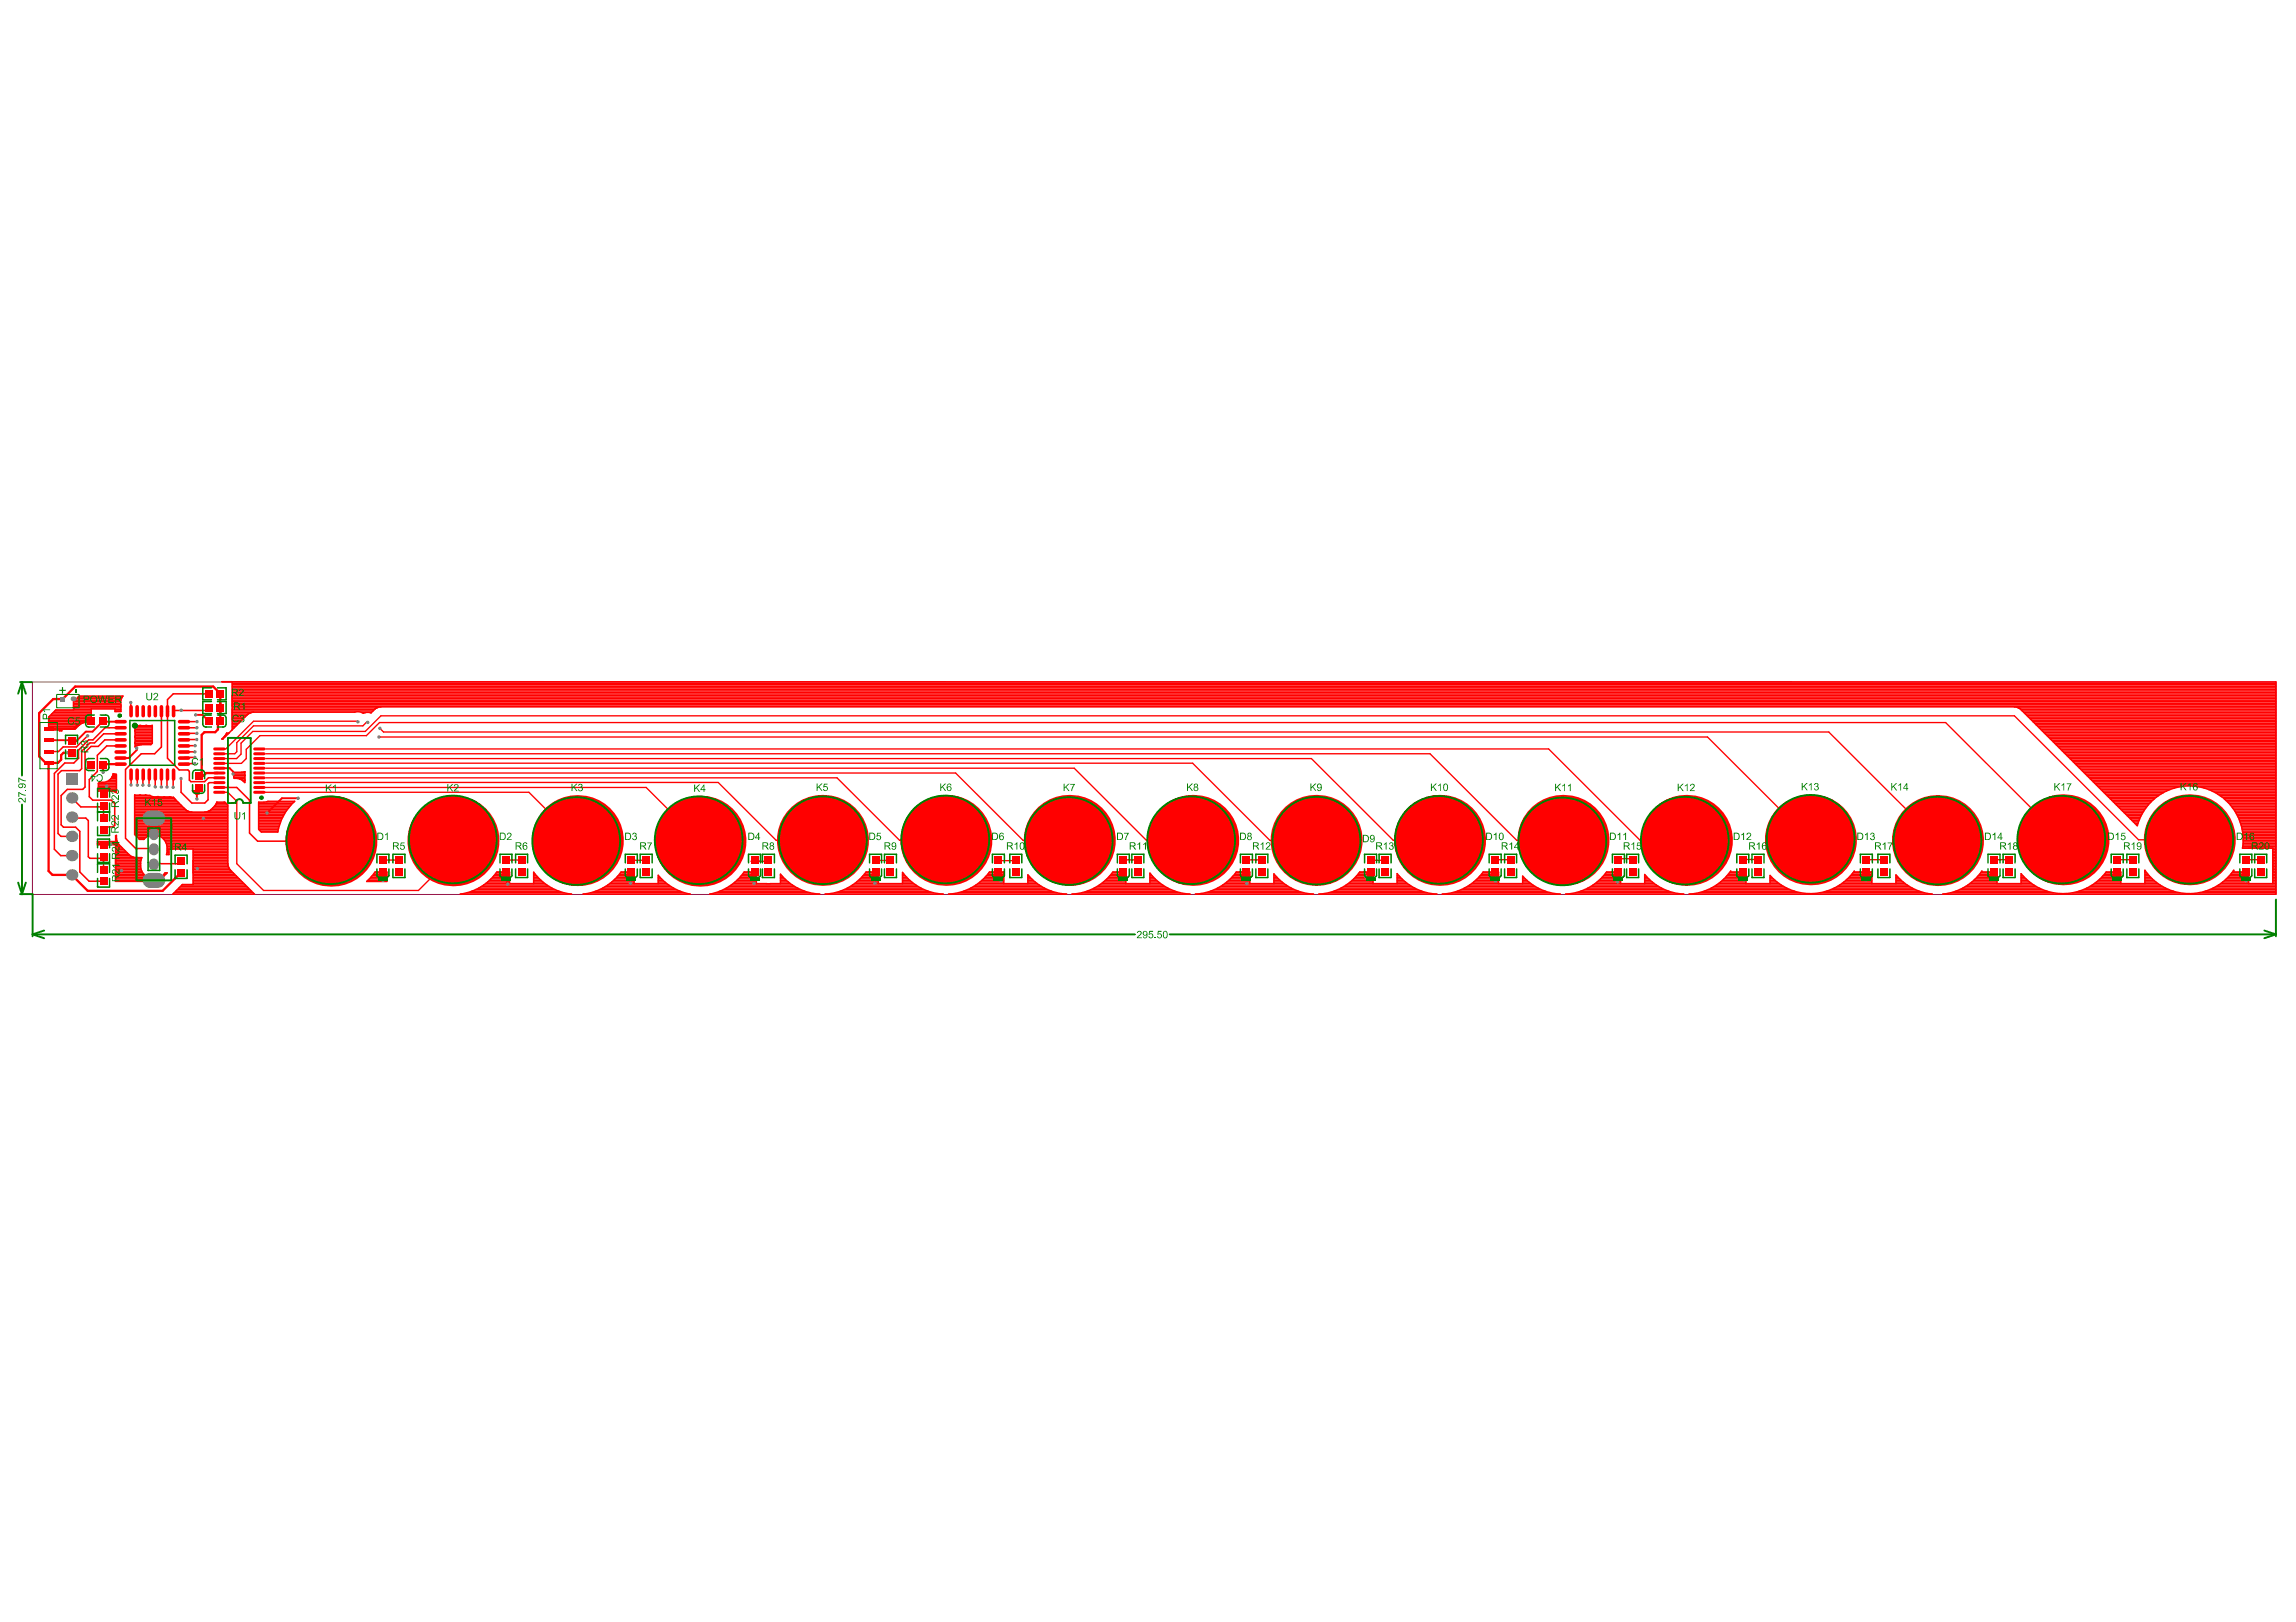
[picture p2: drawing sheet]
<svg xmlns="http://www.w3.org/2000/svg" width="297mm" height="210mm" viewBox="0 0 297 210" stroke-linecap="round" stroke-linejoin="round" font-family="sans-serif">
<path d="M4.2 115.7v-27.5h290.2v27.6h-290.2" fill="none" stroke="#800080" stroke-width=".13"/>
<path d="M6.3 98.7v14l.5 .5h2.5l2.1 2.1h9.6l2.4-2.4M9.3 97.4h-1.1l-.3 .3v.6l-.4 .4h-1.6l-.8-.8v-5.6l1.8-1.8h1.2l1.6-1.7h17.9l.9 1v3.5l-.3 .3v.8l-.4 .4h-1.4l-.3 .3v4.9l-.4 .4M15.6 98.9h-2.2v1.1M26 100.1h.1M28.1 100h.1M28.1 100h-1.4l-.4 .4h-.6" fill="none" stroke="#f00" stroke-width=".3"/>
<g fill="none" stroke="#f00" stroke-width=".2">
<path d="M6.3 94.2h3.6M6.3 94h3.8M6.3 93.8h4M6.3 94.4h1.4M6.3 93.4h5.2M6.3 93.6h4.3M6.3 93h5.5M6.3 92.8h5.5M6.3 93.2h5.4M6.5 92.6h5.3M6.7 92.4h5.1M6.9 92.2h4.9"/>
<path d="M7.1 92h4.7M9.5 90.8l.7-.7h5.7a1.84 1.84 0 0 0-.3 1.4v.6h-.7v-.4h-3.1v1.4l-.3 .4a1.73 1.73 0 0 0-1.8 .9h-2v.2h.3v-.1h-1.7v-1.7M9.5 90.8v1.1h-2.3l-.9 .9M9.5 91.8h2.3M9.5 91.6h6.1M9.5 91.4h6.1M9.5 91h6.1M9.5 90.8h6.1M9.5 91.2h6.1M9.7 90.6h5.9M9.9 90.4h5.8M10.1 90.2h5.7"/>
<path d="M11.3 95.2l-1.4 1.5h-1.7l-.6 .6h-1.3M14.9 92h.7M14.9 91.8h.7M15.6 94.2h-2l-1.6 1.5h-.5l-1.3 1.4v1l-.6 .6h-1.2l-1.4 1.4v9.8l.9 .8h1.4M15.6 95h-2.2l-1.2 1.1h-.6l-1 1.1v2.3l-.3 .2h-2.3l-.5 .5v7.7l.4 .3h1.4M15.6 95.7h-2l-.9 .9h-.9l-.8 .8v4.5l-.3 .3h-2l-.8 .8v3.7l.3 .3h1.6l.5 .6v5.2l1.2 1.2h1.9M15.6 96.5h-1.8l-1.2 1.2v2.1l-1 1.1v2.2l.4 .4h2.4l.4 .5v2.8l-.2 .2h-.8l-.4 .4M16.9 90.9l.1 1.1M17.4 94.6h2.3M17.4 95.4h2.3M17.5 96.2h2.2M17.5 96h2.2"/>
<path d="M17.5 95.2h2.2M17.5 94.4h2.2M17.5 94h2.2M17.5 94.8h2.2M17.5 95.6h2.2M17.5 96.4h.5M17.5 96.6h.1M17.5 95.8h2.2M17.5 95h2.2M17.5 94.2v2.5a2.31 2.31 0 0 1 2-.3l.2-.2M17.5 94.2v-.3h2.2v2.3M17.5 94.2h2.2"/>
<path d="M20.9 92h.1M20.9 92v4.7l-.9 .8h-1.7l-2.1 2.1v8.9l1.4 1.3h2.2l.1 .1M21.7 92h.1M23.9 98.8h1.3M23.9 97.3h1.3M23.9 98h1.3M23.9 96.5h1.3M24.1 95.7h1.3M24.1 94.2h1.4M24.1 94.9h1.4M24.2 93.4h1.3M26.8 93.1h.2v.4h-.2z"/>
<path d="M26.8 93.2h.2M26.8 93.4h.2M27 91.6l-.4 .3h-4l-.1 .1M27 89.8h-4.6l-.7 .7v7.6l1.5 1.5h1.1l.2 .2v1.2l.2 .2h1.8l.5-.6h1.4M28.7 88.2h265.7v27.5h-43.1a7 7 0 0 0 5.1-3v.1h2v1.5h3.1v-1.2a7 7 0 0 0 11-.3h1.9v1.5h3.1v-1.7a7 7 0 0 0 11.5 0v.2h1.9v1.5h3.1v-4.5h-3.9a7 7 0 0 0-5.4-7.9 7 7 0 0 0-8.2 5l-15.1-15.1M28.7 95.6h.2M28.9 95.4h.2M29.1 95.2h.2M29.3 95h.2M29.6 94.9h-.3l-.6 .7M30 94.2h.3M30 94h.5"/>
<path d="M30 93.8h.7M30 92.2h2.5M30 88.2v6.2M30 93.4h1.1M30 93.6h.9M30 92h18.3M30 91.8h18.5M30 93h1.5M30 92.8h1.7M30 92.6h1.9M30 92.4h2.1M30 93.2h1.3"/>
<path d="M30 91.6h18.7M30 91.4h264.4M30 91h264.4M30 90.8h264.4M30 90.6h264.4M30 90.4h264.4M30 90.2h264.4M30 91.2h264.4M30 89.6h264.4M30 89.8h264.4M30 89.4h264.4M30 90h264.4"/>
<path d="M30 88.6h264.4M30 88.4h264.4M30 89h264.4M30 88.8h264.4M30 89.2h264.4M31.2 100l.5-.1v1.1M31.7 100h-1.4v.7M46.8 92.2h.5M47.8 92.2h.3M48.5 91.8l-.5 .5a1.31 1.31 0 0 0-1 0 1.31 1.31 0 0 0-1.1-.1h-13.4l-.5 .3-3.2 3.1h-.1M48.5 91.8l.5-.3h.3h211.3l.6 .1 .2 .2M261.2 91.6h33.2"/>
<path d="M261.4 91.8h33M261.6 92h32.8M261.8 92.2h32.6M262 92.4h32.4M262.2 92.6h32.2M262.4 92.8h32M262.6 93h31.8M262.8 93.2h31.6M263 93.4h31.4M263.2 93.6h31.2M263.4 93.8h31M263.6 94h30.8"/>
<path d="M263.8 94.2h30.6M264 94.4h30.4M264.2 94.6h30.2M264.4 94.8h30M264.6 95h29.8M264.8 95.2h29.6M265 95.4h29.4M265.2 95.6h29.2M265.4 95.8h29M265.6 96h28.8M265.8 96.2h28.6M266 96.4h28.4"/>
<path d="M266.2 96.6h28.2M266.4 96.8h28M266.6 97h27.8M266.8 97.2h27.6M267 97.4h27.4M267.2 97.6h27.2M267.4 97.8h27M267.6 98h26.8M267.8 98.2h26.6M268 98.4h26.4M268.2 98.6h26.2M268.4 98.8h26"/>
<path d="M268.6 99h25.8M268.8 99.2h25.6M269 99.4h25.4M269.2 99.6h25.2M269.4 99.8h25M269.6 100h24.8M8.7 100.9h1.1M8.7 101h1.1M9.3 105.7l.1 .2h1.7l.3 .3v4.7l.2 .2h1.6l.2-.2v1.6M9.3 103.3l1.2 1.1h2.8l.1-.1v1.6M12.6 108.9h2.4v-.7l.1-.1a1.39 1.39 0 0 0 .3 1.2l1.3 1.3a1.78 1.78 0 0 0 1.7 .4 1.83 1.83 0 0 0 .2 2.1 1.83 1.83 0 0 0 2.1 .5l.7-.6h.2l-1.1 1.1h-5.5v-4.8h-2.4zM12.6 109h2.6"/>
<path d="M12.6 109.2h2.7M12.7 102.2h2.4M12.7 101.6h2.4M12.7 101.4h2.4M12.7 102h2.4M12.7 101.8h2.4M13.7 101.2h1.4M14.1 101h1M14.3 100.8h.8M14.5 100.6h.6M14.5 102.4h.6M14.5 100.5a1.31 1.31 0 0 1-1.6 .7l-.2 .2"/>
<path d="M14.6 100.4h.5M14.6 100.2h.2M14.9 100.2v.3h-.4M14.9 100.2l-.3-.1-.1 .4M14.9 100.2h.1M15 110.1h1.2M15 109.9h1M15 110.5h1.6M15 110.3h1.4M15 109.7h.8M15 109.5h.6M15 109.4h.4"/>
<path d="M15 108.8h.1M15 108.2h.1M15 108.6h.1M15 108.4h.1M15 113.3h3.8M15 112.9h3.5M15 113.7h4.8M15 113.9h5.6M15 113.5h4.1M15 112.7h3.3M15 113.1h3.6M15 110.7h1.8"/>
<path d="M15 112.5h3.3M15 112.3h3.2M15 111.7h3.2M15 111.5h3.2M15 112.1h3.2M15 111.9h3.2M15 111.3h3.2M15 110.9h2.3M15 111.1h3.3M15.1 100.2v2.4l-.7-.2h-1.7v-1M17 100.2h.1M17 100.2v1.4"/>
<path d="M17.4 104.8h6.6l.2 .1 .6 .2M17.4 106.8h12.1M17.4 103.6h5.4M17.4 103h2M17.4 104.2h6M17.4 104h5.8M17.4 106.2h12.1M17.4 106h12.1M17.4 106.6h12.1M17.4 106.4h12.1M17.4 105.8h12.1M17.4 108h12.1"/>
<path d="M17.4 107.6h12.1M17.4 107.4h12.1M17.4 107.8h12.1M17.4 105.4h12.1M17.4 105.6h12.1M17.4 107h12.1M17.4 105h6.9M17.4 103.8h5.6M17.4 103.4h5.2M17.4 104.6h6.4M17.4 104.4h6.2M17.4 107.2h12.1"/>
<path d="M17.4 105.2h12.1M17.4 103.2h4.8M17.6 108.2h1.7M17.8 100.3v1.3M17.8 108.4h1.1M18 108.6h.7M18.5 100.3v1.3M19.3 100.3v1.3M20 113.7h.8M20.1 100.5v1.3M20.5 108.2h9M20.7 113.5h.3"/>
<path d="M20.9 100.5v1.4M20.9 108.4h8.6M21 113.3h.2M21.1 108.6h8.4M21.2 113.1h.2M21.3 108.8h8.2M21.4 109h8.1M21.5 109.2h8M21.6 110.5h.3M21.6 109.4h7.9M21.6 110.3h.3M21.6 100.5v1.4"/>
<path d="M21.6 109.5h7.9M21.6 110.1h.3M21.6 109.9h.3M21.6 109.7h7.9M22.4 100.5v1.4M22.5 115.5h10.2M22.7 115.3h9.8M22.9 115.1h9.4M23.1 114.9h9M23.3 114.7h8.6M23.4 111.4l-.3 .4h-3.1l-.1 .1M23.4 100.8v1.7l1.4 1.4h1.7l.4-.4v-2.1l.2-.1h1.3"/>
<path d="M23.5 114.5h8.2M24.9 102.3h.8v.4h-.4zM24.9 102.4h.8M25 110.1h4.5M25 109.9h4.5M25 110.5h4.5M25 110.3h4.5M25 113.3h5.5M25 112.9h5.1M25 114.1h6.3M25 113.7h5.9M25 114.3h6.5"/>
<path d="M25 113.9h6.1M25 113.5h5.7M25 112.7h4.9M25 113.1h5.3M25 110.7h4.5M25 112.5h4.8M25 112.3h4.6M25 111.7h4.5M25 111.5h4.5M25 112.1h4.5M25 111.9h4.5M25 111.3h4.5"/>
<path d="M25 110.9h4.5M25 111.1h4.5M25.1 102.6h.6M27 105h2.5M27.3 104.8h2.2M27.3 104.8l-.5 .3h-2M27.3 104.8a1.86 1.86 0 0 0 .8-1h1l.4 .4v7.9l.3 .5 3.1 3.1h-10.5l1.2-1.2h1.4v-4.6h-3.1v.7h-.4a1.79 1.79 0 0 0-.6-2.2 1.79 1.79 0 0 0-2.3 .2h-.5l-.7-.6v-5.1h.5a6.1 6.1 0 0 1 2.3 .2l1.9 .1a.36 .36 0 0 1 .5 .2l1.4 1.4 .2 .1 .6 .2M27.5 104.6h2M27.7 104.4h1.8M27.9 104.2h1.5M28 104h1.2M28.4 100.6v.1"/>
<path d="M28.4 101.9h.1M28.4 101.3h.1M28.4 101.9h2.2l1.7 1.6v4.3l1 1.1h9.5M30.2 100.4h1.5M30.2 100.2h1.5M30.3 100.6h1.4M30.3 100.7a1.46 1.46 0 0 1 1.4 .6v-.3M31 100.8h.7M31.4 101h.3M31.6 101.2h.1M33.5 103.8h.8l.4-.1h3.4a7 7 0 0 0-2.2 4h-2.1l-.3-.4zM33.5 106.8h2.7"/>
<path d="M33.5 104.2h4.2M33.5 104h4.3M33.5 106.2h2.9M33.5 106h3M33.5 106.6h2.7M33.5 106.4h2.8M33.5 105.8h3.1M33.5 105.4h3.3M33.5 105.6h3.2M33.5 107h2.6M33.5 105h3.5M33.5 104.6h3.8"/>
<path d="M33.5 104.8h3.7M33.5 104.4h4M33.5 107.2h2.5M33.5 105.2h3.4M33.5 107.4h2.5M33.7 107.6h2.3M34.5 103.8h3.5M47.6 113.9h2.5M47.8 113.7h2.3M48 113.5h2.1M48.1 113.3h2M48.3 113.1h1.8"/>
<path d="M48.5 112.9h1.6M48.5 112.8h1.6v1.3h-2.7zM59.5 115.7a7 7 0 0 0 4.8-2.9h1.6v1.5h3.1v-1.4a7 7 0 0 0 4.9 2.8zM60.4 115.5h12.5M61.1 115.3h11.2M61.5 115.1h10.3M61.9 114.9h9.5M62.3 114.7h8.8M62.6 114.5h8.2M62.8 114.3h3.1M63.1 114.1h2.8M63.3 113.9h2.6"/>
<path d="M63.5 113.7h2.4M63.7 113.5h2.2M63.9 113.3h2M64.1 113.1h1.8M64.2 112.9h1.7M69 113.3h.4M69 114.1h1.2M69 113.7h.8M69 114.3h1.5M69 113.9h1M69 113.5h.6M69 113.1h.2"/>
<path d="M75.4 115.7a7 7 0 0 0 5-2.9h1.6v1.5h3.2v-1a7 7 0 0 0 4.1 2.4zM76.4 115.5h12.1M77.1 115.3h10.9M77.6 115.1h9.9M78 114.9h9.1M78.3 114.7h8.5M78.6 114.5h7.9M78.9 114.3h3.1M79.2 114.1h2.8M79.4 113.9h2.6M79.6 113.7h2.4M79.8 113.5h2.2"/>
<path d="M80 113.3h2M80.1 113.1h1.9M80.3 112.9h1.7M85.2 114.1h.8M85.2 113.7h.4M85.2 114.3h1M85.2 113.9h.6M85.2 113.5h.2M91.8 115.7a7 7 0 0 0 4.5-2.9h1.5v1.5h3.2v-1.2a7 7 0 0 0 5.1 2.6zM92.6 115.5h12.2M93.1 115.3h11M93.6 115.1h10"/>
<path d="M94 114.9h9.2M94.3 114.7h8.5M94.6 114.5h7.9M94.9 114.3h2.9M95.1 114.1h2.7M95.3 113.9h2.5M95.5 113.7h2.3M95.7 113.5h2.1M95.9 113.3h1.9M96.1 113.1h1.7M96.2 112.9h1.6M101 113.3h.2"/>
<path d="M101 114.1h1M101 113.7h.5M101 114.3h1.2M101 113.9h.7M101 113.5h.3M106.7 115.7a7 7 0 0 0 5.4-2.9h1.5v1.5h3.2v-1.4a7 7 0 0 0 5.2 2.8zM108 115.5h12.8M108.7 115.3h11.4M109.2 115.1h10.4M109.6 114.9h9.5M110 114.7h8.8M110.3 114.5h8.2"/>
<path d="M110.6 114.3h3M110.8 114.1h2.8M111.1 113.9h2.5M111.3 113.7h2.3M111.5 113.5h2.1M111.7 113.3h1.9M111.8 113.1h1.8M112 112.9h1.6M116.8 113.3h.3M116.8 114.1h1.1M116.8 113.7h.7M116.8 114.3h1.4"/>
<path d="M116.8 113.9h.9M116.8 113.5h.5M116.8 113.1h.1M122.7 115.7a7 7 0 0 0 5.3-2.9h1.9v1.5h3.1v-1.1a7 7 0 0 0 5 2.5zM124 115.5h12.7M124.7 115.3h11.3M125.2 115.1h10.3M125.6 114.9h9.5M125.9 114.7h8.9M126.3 114.5h8.1M126.5 114.3h3.4M126.8 114.1h3.1"/>
<path d="M127 113.9h2.9M127.2 113.7h2.7M127.4 113.5h2.5M127.6 113.3h2.3M127.8 113.1h2.1M127.9 112.9h2M133 113.3h.1M133 114.1h.9M133 113.7h.5M133 114.3h1.2M133 113.9h.7M133 113.5h.3"/>
<path d="M138.7 115.7a7 7 0 0 0 5.3-2.9h1.6v1.5h3.2v-1.3a7 7 0 0 0 5.2 2.7zM140 115.5h12.7M140.6 115.3h11.4M141.1 115.1h10.4M141.6 114.9h9.5M141.9 114.7h8.8M142.2 114.5h8.2M142.5 114.3h3.1M142.8 114.1h2.8M143 113.9h2.6M143.2 113.7h2.4M143.4 113.5h2.2"/>
<path d="M143.6 113.3h2M143.8 113.1h1.8M143.9 112.9h1.7M148.8 113.3h.3M148.8 114.1h1.1M148.8 113.7h.6M148.8 114.3h1.3M148.8 113.9h.8M148.8 113.5h.4M148.8 113.1h.1M154.6 115.7a7 7 0 0 0 5.4-2.9h1.7v1.5h3.1v-1.2a7 7 0 0 0 5.1 2.6zM155.9 115.5h12.8"/>
<path d="M156.6 115.3h11.4M157.1 115.1h10.4M157.5 114.9h9.6M157.9 114.7h8.8M158.2 114.5h8.2M158.5 114.3h3.2M158.7 114.1h3M159 113.9h2.7M159.2 113.7h2.5M159.4 113.5h2.3M159.6 113.3h2.1M159.7 113.1h2"/>
<path d="M159.9 112.9h1.8M164.8 113.3h.2M164.8 114.1h1M164.8 113.7h.6M164.8 114.3h1.3M164.8 113.9h.8M164.8 113.5h.4M170.6 115.7a7 7 0 0 0 5.3-2.9h1.7v1.5h3.2v-1.2a7 7 0 0 0 5.1 2.6zM171.9 115.5h12.7M172.6 115.3h11.3M173.1 115.1h10.3M173.5 114.9h9.5"/>
<path d="M173.8 114.7h8.9M174.2 114.5h8.1M174.4 114.3h3.2M174.7 114.1h2.9M174.9 113.9h2.7M175.1 113.7h2.5M175.3 113.5h2.3M175.5 113.3h2.1M175.7 113.1h1.9M175.8 112.9h1.8M180.8 113.3h.2M180.8 114.1h1"/>
<path d="M180.8 113.7h.6M180.8 114.3h1.3M180.8 113.9h.8M180.8 113.5h.4M186.6 115.7a7 7 0 0 0 5.3-2.9h2v1.5h3.1v-.9a7 7 0 0 0 4.9 2.3zM187.9 115.5h12.7M188.5 115.3h11.4M189 115.1h10.4M189.5 114.9h9.5M189.8 114.7h8.8M190.1 114.5h8.2M190.4 114.3h3.5"/>
<path d="M190.7 114.1h3.2M190.9 113.9h3M191.1 113.7h2.8M191.3 113.5h2.6M191.5 113.3h2.4M191.7 113.1h2.2M191.8 112.9h2.1M197 114.1h.8M197 113.7h.3M197 114.3h1M197 113.9h.5M197 113.5h.1"/>
<path d="M202.5 115.7a7 7 0 0 0 5.4-2.9h1.8v1.5h3.1v-1.1a7 7 0 0 0 5 2.5zM203.8 115.5h12.8M204.5 115.3h11.4M205 115.1h10.4M205.4 114.9h9.6M205.8 114.7h8.8M206.1 114.5h8.2M206.4 114.3h3.3M206.6 114.1h3.1M206.9 113.9h2.8M207.1 113.7h2.6M207.3 113.5h2.4"/>
<path d="M207.5 113.3h2.2M207.6 113.1h2.1M207.8 112.9h1.9M212.8 113.3h.1M212.8 114.1h.9M212.8 113.7h.5M212.8 114.3h1.2M212.8 113.9h.7M212.8 113.5h.3M218.5 115.7a7 7 0 0 0 5.4-3v.1h2v1.5h3.1v-1a7 7 0 0 0 10.9-.6v.1h2.3v1.5h3.1v-1.1a7 7 0 0 0 4.7 2.5zM219.8 115.5h13.2M220.5 115.3h11.6"/>
<path d="M221 115.1h10.6M221.4 114.9h9.7M221.8 114.7h9M222.1 114.5h8.3M222.3 114.3h3.6M222.6 114.1h3.3M222.8 113.9h3.1M223 113.7h2.9M223.2 113.5h2.7M223.4 113.3h2.5M223.6 113.1h2.3M223.7 112.9h2.2"/>
<path d="M229 114.1h.9M229 113.7h.4M229 114.3h1.1M229 113.9h.6M229 113.5h.2M235.5 115.5h13.4M236.3 115.3h12M236.8 115.1h11M237.3 114.9h10.1M237.7 114.7h9.3M238 114.5h8.7M238.3 114.3h3.9"/>
<path d="M238.6 114.1h3.6M238.8 113.9h3.4M239 113.7h3.2M239.2 113.5h3M239.4 113.3h2.8M239.6 113.1h2.6M239.7 112.9h2.5M245.3 113.3h.1M245.3 114.1h.9M245.3 113.7h.5M245.3 114.3h1.2M245.3 113.9h.7"/>
<path d="M245.3 113.5h.3M252.4 115.5h13.2M253 115.3h11.8M253.5 115.1h10.8M253.9 114.9h9.9M254.3 114.7h9.1M254.6 114.5h8.5M254.9 114.3h3.5M255.1 114.1h3.3M255.3 113.9h3.1M255.6 113.7h2.8M255.8 113.5h2.6"/>
<path d="M255.9 113.3h2.5M256.1 113.1h2.3M256.3 112.9h2.1M261.5 113.3h.2M261.5 114.1h1.1M261.5 113.7h.6M261.5 114.3h1.3M261.5 113.9h.8M261.5 113.5h.4M268.2 115.5h13.8M269 115.3h12.2M269.5 115.1h11.1"/>
<path d="M269.8 100.2h24.6M270 114.9h10.2M270 100.4h24.4M270.2 100.6h24.2M270.3 114.7h9.5M270.4 100.8h24M270.6 101h23.8M270.7 114.5h8.8M270.8 101.2h23.6M271 114.3h3.4M271 101.4h23.4M271.2 101.6h23.2"/>
<path d="M271.2 114.1h3.2M271.4 101.8h10.9M271.5 113.9h2.9M271.6 102h9.7M271.7 113.7h2.7M271.8 102.2h8.9M271.9 113.5h2.5M272 102.4h8.3M272.1 113.3h2.3M272.2 102.6h7.7M272.3 113.1h2.1M272.4 102.8h7.1"/>
<path d="M272.4 112.9h2M272.6 103h6.6M272.8 103.2h6.2M273 103.4h5.7M273.2 103.6h5.3M273.4 103.8h4.9M273.6 104h4.5M273.8 104.2h4.1M274 104.4h3.8M274.2 104.6h3.4M274.4 104.8h3.1M274.6 105h2.7"/>
<path d="M274.8 105.2h2.4M275 105.4h2.1M275.2 105.6h1.8M275.4 105.8h1.5M275.6 106h1.2M275.8 106.2h.9M276 106.4h.7M276.2 106.6h.4M276.4 106.8h.1M277.5 113.3h.6M277.5 112.9h.2M277.5 114.1h1.4"/>
<path d="M277.5 113.7h.9M277.5 114.3h1.7M277.5 113.9h1.2M277.5 113.5h.7M277.5 112.7h.1M277.5 113.1h.4M284.2 101.8h10.2M284.5 115.5h9.9M285.1 102h9.3M285.3 115.3h9.1M285.7 102.2h8.7M285.9 115.1h8.5"/>
<path d="M286.2 102.4h8.2M286.3 114.9h8.1M286.6 102.6h7.8M286.7 114.7h7.7M286.9 102.8h7.5M287 114.5h7.4M287.2 103h7.2M287.3 114.3h3.6M287.5 103.2h6.9M287.6 114.1h3.3M287.8 103.4h6.6M287.8 113.9h3.1"/>
<path d="M288 103.6h6.4M288 113.7h2.9M288.2 103.8h6.2M288.2 113.5h2.7M288.4 104h6M288.4 113.3h2.5M288.6 104.2h5.8M288.6 113.1h2.3M288.7 104.4h5.7M288.8 112.9h2.1M288.9 104.6h5.5M288.9 112.7h.1"/>
<path d="M289 104.8h5.4M289.1 105h5.3M289.3 105.2h5.1M289.4 105.4h5M289.5 105.6h4.9M289.6 105.8h4.8M289.7 106h4.7M289.7 106.2h4.7M289.8 106.4h4.6M289.9 106.6h4.5M289.9 106.8h4.5M290 107h4.4"/>
<path d="M290 107.2h4.4M290.1 107.4h4.3M290.1 107.6h4.3M290.1 109.7h4.3M290.1 107.8h4.3M290.2 109.5h4.2M290.2 108h4.2M290.2 109.4h4.2M290.2 108.2h4.2M290.2 109.2h4.2M290.2 108.4h4.2M290.2 109h4.2"/>
<path d="M290.2 108.6h4.2M290.2 108.8h4.2M294 110.1h.4M294 109.9h.4M294 110.5h.4M294 110.3h.4M294 113.3h.4M294 112.9h.4M294 114.1h.4M294 113.7h.4M294 114.3h.4M294 113.9h.4"/>
<path d="M294 113.5h.4M294 112.7h.4M294 113.1h.4M294 110.7h.4M294 112.5h.4M294 112.3h.4M294 111.7h.4M294 111.5h.4M294 112.1h.4M294 111.9h.4M294 111.3h.4M294 110.9h.4"/>
<path d="M294 111.1h.4"/>
</g>
<g fill="none" stroke="#f00" stroke-width=".25">
<path d="M11.8 93.3h-1.3l-1 1h-3.2M15.6 93.4h-2.2l-.1-.1-1.3 1.4h-.9l-1.2 1.2h-.6l-.2-.1h-2.8M17.7 96.8v.3l-1 1h-1.1M25.3 92.5h.9l.8 .8M28.4 99.4h.1M28.4 99.4h1.3l.5 .5v.3M13.8 101.7v.8l-.4 .3M14.3 109.3h-.8h-.1M19.9 105.9v2M25.7 101.9l-.2 .2v1.3M38.6 103.3h-2.1l-1.9 1.9M49.5 112.8v1.1l.1 .1"/>
<path d="M65.5 113l.2 .2v1.2M65.5 114.1l.2 .2M81.5 112.5l.1 .1v1.7M81.5 113.7h.1M97.5 113.2v1.1l.1 .1M113.2 113.2v1.1l.1 .1M129.5 112.9v1.1l.1 .1M145.3 112.7v1.1l.1 .1M161.3 113.2v1.1l.1 .1M177.2 112.8l-.5 .5v.1l.5 .6M193.5 112.9v1.1l.1 .1M209.2 113v1.1l.1 .1"/>
<path d="M225.7 112.8v1.1M241.4 112.8v1.1l.1 .1M258 112.6v1.1l.1 .1M273.6 112.7v1.1h.1M290.6 112.9v1.1h.1"/>
</g>
<g fill="none" stroke="#f00" stroke-width=".17">
<path d="M28.4 98.8h.1M28.4 98.2h.1M28.4 97.5h.1M28.4 98.8h2.8l.7-.6v-1.2l1.7-1.8h13.8l1.7-1.7h202.6l15.2 15.2M28.4 98.2h2.2l.6-.6v-1.4l1.5-1.5h14.6l2-2.1h211.3l16.1 16.1h6.5M34.4 98.8h119.9l10 10h6M34.4 98.2h135.3l10.6 10.6h5.9M34.4 97.5h150.6l11.2 11.3h6M34.4 96.9h165.9l11.9 11.9h6M34.4 99.4h104.6l9.3 9.4h6M46.3 93.4l-.1-.1h-13.4l-3.6 3.6h-.8M47.6 93.5h-.2l-.5 .4h-14.1l-2.2 2.2v1.2l-.2 .2h-2"/>
<path d="M49 95.4h171.9l13.3 13.3M49.1 94.3l.5 .4h187l14.1 14.1M28.4 102.5h.1M28.4 102.5h1.1l1.1 1.2v8.1l3.5 3.4h20l4.5-4.4v-2M33.6 102.5h.1M33.6 101.9h.1M33.6 102.5h34.8l6.3 6.3M33.6 101.9h50l7 7M34.4 101.3h58.5l7.5 7.5h6M34.4 100.7h73.9l8.1 8.1h6M34.4 100h89.2l8.8 8.8h5.9M49.5 111.3h2.1"/>
<path d="M51.6 111.3h.1M65.5 111.3h2M67.5 111.3h.1M81.4 111.3h2M83.4 111.3h.1M97.1 111.5h2.1M99.2 111.5h.1M113.1 111.4h2M115.1 111.4h.1M129.1 111.4h2.1M131.2 111.4h.1M145.1 111.3h2"/>
<path d="M147.1 111.3h.1M154.3 108.4h.7M161 111.3h2M163 111.3h.1M177 111.3h2.1M179.1 111.3h.1M193.3 111.3h2M195.3 111.3h.1M209.2 111.1h2M211.2 111.1h.1M225.3 111.2h2.1M227.4 111.2h.1"/>
<path d="M241.4 111.3h2M243.4 111.3h.1M257.6 111.3h2M259.6 111.3h.1M273.7 111.3h2M275.7 111.3h.1M290.2 111.3h2.1M292.3 111.3h.1"/>
</g>
<g fill="#808080">
<circle cx="25.5" cy="112.4" r=".22"/>
<circle cx="25.3" cy="92.5" r=".22"/>
<circle cx="176.7" cy="113.4" r=".22"/>
<circle cx="81.6" cy="114.3" r=".22"/>
<circle cx="65.7" cy="114.4" r=".22"/>
<circle cx="17.7" cy="96.8" r=".22"/>
<circle cx="34.6" cy="105.2" r=".22"/>
<circle cx="38.6" cy="103.3" r=".22"/>
<circle cx="26.3" cy="105.9" r=".22"/>
<circle cx="25.5" cy="103.4" r=".22"/>
<circle cx="15.7" cy="112.7" r=".22"/>
<circle cx="11.8" cy="98.9" r=".22"/>
<circle cx="11.3" cy="95.2" r=".22"/>
<circle cx="290.6" cy="114" r=".22"/>
<circle cx="273.6" cy="113.8" r=".22"/>
<circle cx="258" cy="113.7" r=".22"/>
<circle cx="241.4" cy="113.9" r=".22"/>
<circle cx="225.7" cy="113.9" r=".22"/>
<circle cx="209.2" cy="114.1" r=".22"/>
<circle cx="193.5" cy="114" r=".22"/>
<circle cx="161.3" cy="114.3" r=".22"/>
<circle cx="145.3" cy="113.8" r=".22"/>
<circle cx="129.5" cy="114" r=".22"/>
<circle cx="113.2" cy="114.3" r=".22"/>
<circle cx="97.5" cy="114.3" r=".22"/>
<circle cx="49.5" cy="113.9" r=".22"/>
<circle cx="22.4" cy="101.9" r=".22"/>
<circle cx="23.4" cy="100.8" r=".22"/>
<circle cx="23.4" cy="91.9" r=".22"/>
<circle cx="8.7" cy="97.4" r=".22"/>
<circle cx="13.3" cy="99.9" r=".22"/>
<circle cx="14.3" cy="109.3" r=".22"/>
<circle cx="13.8" cy="101.7" r=".22"/>
<circle cx="16.9" cy="90.9" r=".22"/>
<circle cx="30.2" cy="100.2" r=".22"/>
<circle cx="292.5" cy="112.9" r=".22"/>
<circle cx="25.5" cy="93.4" r=".22"/>
<circle cx="276" cy="112.9" r=".22"/>
<circle cx="25.5" cy="94.2" r=".22"/>
<circle cx="259.9" cy="112.9" r=".22"/>
<circle cx="25.5" cy="94.9" r=".22"/>
<circle cx="243.7" cy="112.9" r=".22"/>
<circle cx="25.4" cy="95.7" r=".22"/>
<circle cx="179.3" cy="112.9" r=".22"/>
<circle cx="25.2" cy="98.8" r=".22"/>
<circle cx="195.6" cy="112.9" r=".22"/>
<circle cx="25.2" cy="98" r=".22"/>
<circle cx="211.5" cy="112.7" r=".22"/>
<circle cx="25.2" cy="97.3" r=".22"/>
<circle cx="227.6" cy="112.8" r=".22"/>
<circle cx="25.2" cy="96.5" r=".22"/>
<circle cx="67.7" cy="112.9" r=".22"/>
<circle cx="17.8" cy="101.6" r=".22"/>
<circle cx="83.6" cy="112.9" r=".22"/>
<circle cx="18.5" cy="101.6" r=".22"/>
<circle cx="99.4" cy="113.1" r=".22"/>
<circle cx="19.3" cy="101.6" r=".22"/>
<circle cx="115.3" cy="113" r=".22"/>
<circle cx="20.1" cy="101.8" r=".22"/>
<circle cx="131.4" cy="113" r=".22"/>
<circle cx="20.9" cy="101.9" r=".22"/>
<circle cx="147.4" cy="112.9" r=".22"/>
<circle cx="21.6" cy="101.9" r=".22"/>
<circle cx="163.3" cy="112.9" r=".22"/>
<circle cx="17" cy="101.6" r=".22"/>
<circle cx="51.6" cy="112.8" r=".22"/>
<circle cx="49" cy="95.4" r=".22"/>
<circle cx="47.6" cy="93.5" r=".22"/>
<circle cx="46.3" cy="93.4" r=".22"/>
<circle cx="49.1" cy="94.3" r=".22"/>
<circle cx="9.5" cy="90.4" r=".32"/>
</g>
<path d="M7.8 90.1h.6v.7h-.6z" fill-rule="evenodd" fill="#808080"/>
<path d="M19.9 107.8v.3M19.9 109.8v.3M19.9 111.7v.3" fill="none" stroke="#808080" stroke-width="1.3"/>
<g fill="#808080">
<circle cx="9.3" cy="108.2" r=".74"/>
<circle cx="9.3" cy="113.2" r=".74"/>
<circle cx="9.3" cy="110.7" r=".74"/>
<circle cx="9.3" cy="103.3" r=".74"/>
<circle cx="9.3" cy="105.7" r=".74"/>
</g>
<path d="M8.5 100h1.5v1.5h-1.5z" fill-rule="evenodd" fill="#808080"/>
<path d="M19.4 113.9h1M19.4 105.9h1" fill="none" stroke="#808080" stroke-width="2"/>
<path d="M17.7 99.7v1.1M19.3 99.7v1.1M20.1 99.7v1.1M21.7 99.7v1.1M22.5 99.7v1.1M23.2 98.1h1.2M23.2 96.5h1.2M23.2 95.7h1.2M23.2 94.2h1.2" fill="none" stroke="#f00" stroke-width=".47"/>
<g fill="#f00">
<path d="M25.2 101.5h1v.9h-1z" fill-rule="evenodd"/>
<path d="M25.2 99.9h1v1h-1z" fill-rule="evenodd"/>
<path d="M11.4 98.5h.9v.9h-.9z" fill-rule="evenodd"/>
<path d="M11.4 92.8h.9v1h-.9z" fill-rule="evenodd"/>
</g>
<path d="M17.7 91.5v1.1M19.3 91.5v1.1M20.1 91.5v1.1M21.7 91.5v1.1M22.5 91.5v1.1" fill="none" stroke="#f00" stroke-width=".47"/>
<g fill="#f00">
<path d="M22.9 112.5h1v.9h-1z" fill-rule="evenodd"/>
<path d="M22.9 111h1v.9h-1z" fill-rule="evenodd"/>
</g>
<path d="M23.2 98.9h1.2M23.2 97.3h1.2M23.2 95h1.2M23.2 93.4h1.2" fill="none" stroke="#f00" stroke-width=".47"/>
<g fill="#f00">
<path d="M49.1 110.8h.9v1h-.9z" fill-rule="evenodd"/>
<path d="M49.1 112.4h.9v.9h-.9z" fill-rule="evenodd"/>
<path d="M51.1 112.4h1v.9h-1z" fill-rule="evenodd"/>
<path d="M51.1 110.8h1v1h-1z" fill-rule="evenodd"/>
<path d="M65 110.8h.9v1h-.9z" fill-rule="evenodd"/>
<path d="M65 112.4h.9v.9h-.9z" fill-rule="evenodd"/>
<path d="M67 112.4h1v.9h-1z" fill-rule="evenodd"/>
<path d="M67 110.8h1v1h-1z" fill-rule="evenodd"/>
<path d="M81.2 110.8h1v1h-1z" fill-rule="evenodd"/>
<path d="M81.2 112.4h1v.9h-1z" fill-rule="evenodd"/>
<path d="M83.1 112.4h1v.9h-1z" fill-rule="evenodd"/>
<path d="M83.1 110.8h1v1h-1z" fill-rule="evenodd"/>
<path d="M97.1 110.8h1v1h-1z" fill-rule="evenodd"/>
<path d="M97.1 112.4h1v.9h-1z" fill-rule="evenodd"/>
<path d="M98.9 112.4h1v.9h-1z" fill-rule="evenodd"/>
<path d="M98.9 110.8h1v1h-1z" fill-rule="evenodd"/>
<path d="M112.8 110.8h1v1h-1z" fill-rule="evenodd"/>
<path d="M112.8 112.4h1v.9h-1z" fill-rule="evenodd"/>
<path d="M114.7 112.4h1v.9h-1z" fill-rule="evenodd"/>
<path d="M114.7 110.8h1v1h-1z" fill-rule="evenodd"/>
<path d="M128.7 110.8h.9v1h-.9z" fill-rule="evenodd"/>
<path d="M128.7 112.4h.9v.9h-.9z" fill-rule="evenodd"/>
<path d="M130.9 112.4h1v.9h-1z" fill-rule="evenodd"/>
<path d="M130.9 110.8h1v1h-1z" fill-rule="evenodd"/>
<path d="M144.8 110.8h1v1h-1z" fill-rule="evenodd"/>
<path d="M144.8 112.4h1v.9h-1z" fill-rule="evenodd"/>
<path d="M146.7 112.4h1v.9h-1z" fill-rule="evenodd"/>
<path d="M146.7 110.8h1v1h-1z" fill-rule="evenodd"/>
<path d="M160.8 110.8h.9v1h-.9z" fill-rule="evenodd"/>
<path d="M160.8 112.4h.9v.9h-.9z" fill-rule="evenodd"/>
<path d="M162.8 112.4h.9v.9h-.9z" fill-rule="evenodd"/>
<path d="M162.8 110.8h.9v1h-.9z" fill-rule="evenodd"/>
<path d="M176.8 110.8h1v1h-1z" fill-rule="evenodd"/>
<path d="M176.8 112.4h1v.9h-1z" fill-rule="evenodd"/>
<path d="M178.7 112.4h1v.9h-1z" fill-rule="evenodd"/>
<path d="M178.7 110.8h1v1h-1z" fill-rule="evenodd"/>
<path d="M193 110.8h.9v1h-.9z" fill-rule="evenodd"/>
<path d="M193 112.4h.9v.9h-.9z" fill-rule="evenodd"/>
<path d="M194.9 112.4h1v.9h-1z" fill-rule="evenodd"/>
<path d="M194.9 110.8h1v1h-1z" fill-rule="evenodd"/>
<path d="M208.9 110.8h1v1h-1z" fill-rule="evenodd"/>
<path d="M208.9 112.4h1v.9h-1z" fill-rule="evenodd"/>
<path d="M210.7 112.4h1v.9h-1z" fill-rule="evenodd"/>
<path d="M210.7 110.8h1v1h-1z" fill-rule="evenodd"/>
<path d="M225 110.8h.9v1h-.9z" fill-rule="evenodd"/>
<path d="M225 112.4h.9v.9h-.9z" fill-rule="evenodd"/>
<path d="M227 112.4h.9v.9h-.9z" fill-rule="evenodd"/>
<path d="M227 110.8h.9v1h-.9z" fill-rule="evenodd"/>
<path d="M241 110.8h.9v1h-.9z" fill-rule="evenodd"/>
<path d="M241 112.4h.9v.9h-.9z" fill-rule="evenodd"/>
<path d="M243.2 112.4h1v.9h-1z" fill-rule="evenodd"/>
<path d="M243.2 110.8h1v1h-1z" fill-rule="evenodd"/>
<path d="M5.7 98.5h1.2v.5h-1.2z" fill-rule="evenodd"/>
<path d="M8.8 95.5h.9v.9h-.9z" fill-rule="evenodd"/>
<path d="M5.7 95.5h1.2v.5h-1.2z" fill-rule="evenodd"/>
<path d="M5.7 94.1h1.2v.5h-1.2z" fill-rule="evenodd"/>
<path d="M12.9 113.6h1v.9h-1z" fill-rule="evenodd"/>
<path d="M12.9 112.1h1v.9h-1z" fill-rule="evenodd"/>
<path d="M12.9 105.4h1v.9h-1z" fill-rule="evenodd"/>
<path d="M12.9 103.8h1v1h-1z" fill-rule="evenodd"/>
</g>
<path d="M15 98.1h1.2M15 95.7h1.2M15 96.5h1.2M15 94.2h1.2M17 99.7v1.1M18.5 99.7v1.1M20.9 99.7v1.1" fill="none" stroke="#f00" stroke-width=".47"/>
<path d="M33 98.8h1.2M33 98.2h1.2M33 97.5h1.2M33 102.5h1.2M33 101.9h1.2M33 100.7h1.2M33 100h1.2" fill="none" stroke="#f00" stroke-width=".39"/>
<g fill="#f00">
<path d="M8.8 97h.9v.9h-.9z" fill-rule="evenodd"/>
<path d="M5.7 97h1.2v.5h-1.2z" fill-rule="evenodd"/>
<path d="M12.9 108.9h1v.9h-1z" fill-rule="evenodd"/>
<path d="M12.9 110.4h1v.9h-1z" fill-rule="evenodd"/>
<path d="M12.9 106.9h1v.9h-1z" fill-rule="evenodd"/>
</g>
<path d="M15 98.9h1.2" fill="none" stroke="#f00" stroke-width=".47"/>
<g fill="#f00">
<path d="M12.9 98.5h.9v.9h-.9z" fill-rule="evenodd"/>
<path d="M12.9 102.3h1v1h-1z" fill-rule="evenodd"/>
</g>
<path d="M15 93.4h1.2M15 95h1.2M15 97.3h1.2M17 91.5v1.1M18.5 91.5v1.1" fill="none" stroke="#f00" stroke-width=".47"/>
<path d="M12.9 92.8h.9v1h-.9z" fill-rule="evenodd" fill="#f00"/>
<path d="M20.9 91.5v1.1" fill="none" stroke="#f00" stroke-width=".47"/>
<g fill="#f00">
<path d="M26.5 92.8h.9v1h-.9z" fill-rule="evenodd"/>
<path d="M26.5 91.1h.9v.9h-.9z" fill-rule="evenodd"/>
</g>
<path d="M33 99.4h1.2M33 101.3h1.2" fill="none" stroke="#f00" stroke-width=".39"/>
<g fill="#f00">
<path d="M28 92.8h1v1h-1z" fill-rule="evenodd"/>
<path d="M28 91.1h1v.9h-1z" fill-rule="evenodd"/>
</g>
<path d="M33 96.9h1.2" fill="none" stroke="#f00" stroke-width=".39"/>
<g fill="#f00">
<path d="M257.5 110.8h.9v1h-.9z" fill-rule="evenodd"/>
<path d="M257.5 112.4h.9v.9h-.9z" fill-rule="evenodd"/>
<path d="M259.4 112.4h1v.9h-1z" fill-rule="evenodd"/>
<path d="M259.4 110.8h1v1h-1z" fill-rule="evenodd"/>
<path d="M273.4 110.8h1v1h-1z" fill-rule="evenodd"/>
<path d="M273.4 112.4h1v.9h-1z" fill-rule="evenodd"/>
<path d="M275.4 112.4h1v.9h-1z" fill-rule="evenodd"/>
<path d="M275.4 110.8h1v1h-1z" fill-rule="evenodd"/>
<path d="M290.1 110.8h.9v1h-.9z" fill-rule="evenodd"/>
<path d="M290.1 112.4h.9v.9h-.9z" fill-rule="evenodd"/>
<path d="M292 112.4h.9v.9h-.9z" fill-rule="evenodd"/>
<path d="M292 110.8h.9v1h-.9z" fill-rule="evenodd"/>
<path d="M26.5 89.3h.9v1h-.9z" fill-rule="evenodd"/>
<path d="M28 89.3h1v1h-1z" fill-rule="evenodd"/>
</g>
<path d="M27.8 97.5h1.2M27.8 98.2h1.2M27.8 98.8h1.2M27.8 99.4h1.2M27.8 96.9h1.2M27.8 101.9h1.2M27.8 102.5h1.2M27.8 100h1.2M27.8 100.7h1.2M27.8 101.3h1.2" fill="none" stroke="#f00" stroke-width=".39"/>
<g fill="#f00">
<circle cx="58.6" cy="108.8" r="5.9"/>
<circle cx="90.6" cy="108.9" r="5.9"/>
<circle cx="122.4" cy="108.8" r="5.9"/>
<circle cx="154.3" cy="108.8" r="5.9"/>
<circle cx="186.2" cy="108.8" r="5.9"/>
<circle cx="218.2" cy="108.8" r="5.9"/>
<circle cx="250.7" cy="108.8" r="5.9"/>
<circle cx="283.2" cy="108.7" r="5.9"/>
<circle cx="138.3" cy="108.8" r="5.9"/>
<circle cx="42.8" cy="108.9" r="5.9"/>
<circle cx="74.7" cy="108.8" r="5.9"/>
<circle cx="106.4" cy="108.8" r="5.9"/>
<circle cx="202.2" cy="108.8" r="5.9"/>
<circle cx="170.3" cy="108.8" r="5.9"/>
<circle cx="234.2" cy="108.7" r="5.9"/>
<circle cx="266.9" cy="108.7" r="5.9"/>
</g>
<g fill="none" stroke="#008000" stroke-width=".25">
<path d="M2.6 88.3h1.5M2.8 88.3l.5 1.5M2.8 88.3l-.5 1.5M2.8 88.3v12.1M2.3 114.2l.5 1.5M2.6 115.7h1.6v5.5M2.8 104.1v11.6M3.3 114.2l-.5 1.5M17.7 105.9v8M17.7 113.9h4.5M17.7 105.9h4.5M22.2 105.9v8"/>
<path d="M30.5 103.9h-1v-8.4h2.9v8.4h-.9M294.4 116.4v4.8M4.2 120.9l1.5 .5M4.2 120.9h142.6M5.7 120.4l-1.5 .5M151.3 120.9h143.1M292.9 120.4l1.5 .5M294.4 120.9l-1.5 .5"/>
</g>
<g fill="none" stroke="#008000" stroke-width=".2">
<path d="M8.5 97.1v1.1h1.5v-1.1M8.5 96.3v-1.1h1.5v1.1M11.1 92.9v.8M11.1 98.6v.7M11.5 99.7h.7M11.5 98.2h.7M11.5 94.1h.7M11.5 92.5h.7M13 99.7h.7M13 98.2h.7M13 94.1h.7M13 92.5h.7"/>
<path d="M14.1 92.9v.8M14.1 98.6v.7M16.8 93.2h5.8v5.8h-5.8zM25.3 99.7h.8M26.2 92.9v.8M26.6 94.1h.8M26.6 92.5h.8M27.4 89h-1.2v1.6h1.2M27.4 90.8h-1.2v1.5h1.2M28.1 94.1h.8M28.1 92.5h.8M28.1 89h1.2v1.6h-1.2"/>
<path d="M28.1 90.8h1.2v1.5h-1.2M29.3 92.9v.8M12.6 103.2v-1.2h1.6v1.2M12.6 103.9v1.2h1.6v-1.2M12.6 106.2v-1.1h1.6v1.1M12.6 107v1.1h1.6v-1.1M12.6 109.7v-1.1h1.6v1.1M12.6 110.5v1.1h1.6v-1.1M12.6 112.9v-1.1h1.6v1.1M12.6 113.7v1.1h1.6v-1.1M19.2 107.2h1.5v5.4h-1.5zM22.6 111.8v-1.1h1.6v1.1"/>
<path d="M22.6 112.6v1.1h1.6v-1.1M24.9 100v.8M24.9 101.6v.7M25.3 102.7h.8M26.5 100v.8M26.5 101.6v.7M48.8 112.4v.9l.2 .2h1.1l.2-.2v-.9M48.8 111.7v-1.1h1.5v1.1M50.8 111.7v-1.1h1.6v1.1M50.8 112.4v1.2h1.6v-1.2M64.7 112.4v.9l.2 .2h1.1l.2-.2v-.9M64.7 111.7v-1.1h1.5v1.1"/>
<path d="M66.7 111.7v-1.1h1.6v1.1M66.7 112.4v1.2h1.6v-1.2M80.9 112.4v.9l.2 .2h1.2l.2-.2v-.9M80.9 111.7v-1.1h1.6v1.1M82.8 111.7v-1.1h1.6v1.1M82.8 112.4v1.2h1.6v-1.2M96.8 112.4v.9l.2 .2h1.2l.2-.2v-.9M96.8 111.7v-1.1h1.6v1.1M98.6 111.7v-1.1h1.6v1.1M98.6 112.4v1.2h1.6v-1.2M112.5 112.4v.9l.2 .2h1.2l.1-.2v-.9M112.5 111.7v-1.1h1.5v1.1"/>
<path d="M114.4 111.7v-1.1h1.6v1.1M114.4 112.4v1.2h1.6v-1.2M128.4 112.4v.9l.2 .2h1.1l.2-.2v-.9M128.4 111.7v-1.1h1.5v1.1M130.6 111.7v-1.1h1.6v1.1M130.6 112.4v1.2h1.6v-1.2M144.6 112.4v.9l.1 .2h1.2l.2-.2v-.9M144.6 111.7v-1.1h1.5v1.1M146.4 111.7v-1.1h1.6v1.1M146.4 112.4v1.2h1.6v-1.2M160.5 112.4v.9l.2 .2h1.1l.2-.2v-.9M160.5 111.7v-1.1h1.5v1.1"/>
<path d="M162.5 111.7v-1.1h1.5v1.1M162.5 112.4v1.2h1.5v-1.2M176.5 112.4v.9l.2 .2h1.2l.2-.2v-.9M176.5 111.7v-1.1h1.6v1.1M178.4 111.7v-1.1h1.6v1.1M178.4 112.4v1.2h1.6v-1.2M192.7 112.4v.9l.1 .2h1.2l.2-.2v-.9M192.7 111.7v-1.1h1.5v1.1M194.7 111.7v-1.1h1.5v1.1M194.7 112.4v1.2h1.5v-1.2M208.6 112.4v.9l.2 .2h1.2l.1-.2v-.9M208.6 111.7v-1.1h1.5v1.1"/>
<path d="M210.4 111.7v-1.1h1.6v1.1M210.4 112.4v1.2h1.6v-1.2M224.7 112.4v.9l.2 .2h1.2l.1-.2v-.9M224.7 111.7v-1.1h1.5v1.1M226.7 111.7v-1.1h1.5v1.1M226.7 112.4v1.2h1.5v-1.2M240.7 112.4v.9l.2 .2h1.1l.2-.2v-.9M240.7 111.7v-1.1h1.5v1.1M242.9 111.7v-1.1h1.6v1.1M242.9 112.4v1.2h1.6v-1.2M257.2 112.4v.9l.2 .2h1.2l.1-.2v-.9M257.2 111.7v-1.1h1.5v1.1"/>
<path d="M259.1 111.7v-1.1h1.6v1.1M259.1 112.4v1.2h1.6v-1.2M273.1 112.4v.9l.2 .2h1.2l.2-.2v-.9M273.1 111.7v-1.1h1.6v1.1M275.2 111.7v-1.1h1.5v1.1M275.2 112.4v1.2h1.5v-1.2M289.8 112.4v.9l.2 .2h1.1l.2-.2v-.9M289.8 111.7v-1.1h1.5v1.1M291.7 111.7v-1.1h1.5v1.1M291.7 112.4v1.2h1.5v-1.2"/>
</g>
<path d="M5.2 93.5h2.2v6h-2.2zM7.3 89.9v1.7h2.9v-1.7M7.3 89.9h2.9" fill="none" stroke="#008000" stroke-width=".13"/>
<g fill="#008000">
<path d="M49 113.7h1.1v.3h-1.1z" fill-rule="evenodd"/>
<path d="M64.9 113.7h1.1v.3h-1.1z" fill-rule="evenodd"/>
<path d="M81.1 113.7h1.2v.3h-1.2z" fill-rule="evenodd"/>
<path d="M97 113.7h1.2v.3h-1.2z" fill-rule="evenodd"/>
<path d="M112.7 113.7h1.2v.3h-1.2z" fill-rule="evenodd"/>
<path d="M144.7 113.7h1.2v.3h-1.2z" fill-rule="evenodd"/>
<path d="M160.7 113.7h1.1v.3h-1.1z" fill-rule="evenodd"/>
<path d="M176.7 113.7h1.2v.3h-1.2z" fill-rule="evenodd"/>
<path d="M192.8 113.7h1.2v.3h-1.2z" fill-rule="evenodd"/>
<path d="M208.8 113.7h1.2v.3h-1.2z" fill-rule="evenodd"/>
<path d="M224.9 113.7h1.2v.3h-1.2z" fill-rule="evenodd"/>
<path d="M240.9 113.7h1.1v.3h-1.1z" fill-rule="evenodd"/>
<path d="M128.6 113.7h1.2v.3h-1.2z" fill-rule="evenodd"/>
<path d="M257.4 113.7h1.2v.3h-1.2z" fill-rule="evenodd"/>
<path d="M273.3 113.7h1.2v.3h-1.2z" fill-rule="evenodd"/>
<path d="M290 113.7h1.1v.3h-1.1z" fill-rule="evenodd"/>
</g>
<g fill="#008000">
<path d="M5.5 91.8h1v.1h-.8l.2 .2-.2 .1z"/>
<path d="M18.9 89.7h.2v.5a.25 .25 0 0 0 .2 .3 .25 .25 0 0 0 .3-.2v-.6h.1v.7l-.2 .2h-.2a.34 .34 0 0 1-.4-.4z"/>
<path d="M19.9 89.8l.2-.1a.31 .31 0 0 1 .4 .2 .31 .31 0 0 1-.3 .4l-.2 .2h.5v.1h-.7l.1-.2 .3-.2a.2 .2 0 0 0 .2-.3 .2 .2 0 0 0-.3-.1 .2 .2 0 0 0-.1 .2l-.2-.1z"/>
<path d="M24.9 98.3l.4-.2h.2l.1 .3-.1-.1a.34 .34 0 0 0-.5 0 .34 .34 0 0 0 0 .5 .28 .28 0 0 0 .3 .1 .28 .28 0 0 0 .2-.2l.1 .1-.1 .2h-.5l-.2-.3z"/>
<path d="M25.8 98.3l.4-.2v.9h-.1v-.7l-.2 .1z"/>
<path d="M49.8 108l.4-.2v.9h-.2v-.7l-.2 .1z"/>
<path d="M81.9 107.8h.3l.2 .2-.2 .2 .2 .1v.2l-.3 .2a.29 .29 0 0 1-.3-.2h.1a.19 .19 0 0 0 .2 .1 .19 .19 0 0 0 .2-.2 .19 .19 0 0 0-.3-.1v-.1a.17 .17 0 0 0 .2-.2 .17 .17 0 0 0-.1-.2 .17 .17 0 0 0-.2 .2h-.1z"/>
<path d="M2.4 103.3h.4l.4 .4v-.5h.1v.7l-.1-.1-.5-.4a.18 .18 0 0 0-.2 .1 .18 .18 0 0 0 .1 .2v.1a.32 .32 0 0 1-.2-.2 .32 .32 0 0 1 0-.3z"/>
<path d="M2.4 102.5l.6 .3h.3v.2l-.5-.1-.3-.3v.5h-.1z"/>
<path d="M3.2 102.2h.1v.1h-.1z"/>
<path d="M2.4 100.6l.5 .3 .4 .1v.1l-.4-.1-.4-.2v.5h-.1z"/>
<path d="M7.7 89.3h.3v-.4h.2v.4h.3v.1h-.3v.4h-.2v-.4h-.3z"/>
<path d="M9.8 89.2h.1v.5h-.1z"/>
<path d="M51.9 109h.4v.1h-.3l-.1 .3 .3-.1 .2 .2-.1 .4-.2 .1a.3 .3 0 0 1-.4-.3h.2v.1a.2 .2 0 0 0 .3 0 .2 .2 0 0 0 0-.3 .2 .2 0 0 0-.3 0h-.1z"/>
<path d="M83.7 109h.6l-.3 .6v.3h-.1v-.3l.3-.5h-.5z"/>
<path d="M42.2 101.5h.1v.5l.5-.5h.1l-.4 .4 .4 .6h-.1l-.4-.5-.1 .1v.4h-.1z"/>
<path d="M43.1 101.7l.3-.2v1h-.1v-.8l-.2 .2z"/>
<path d="M57.9 101.5h.1v.4l.5-.4h.1l-.4 .4 .4 .5h-.1l-.4-.5-.1 .2v.3h-.1z"/>
<path d="M58.8 101.6l.2-.1a.34 .34 0 0 1 .3 .3 .34 .34 0 0 1-.3 .3l-.2 .2h.5v.1h-.6l.4-.5a.18 .18 0 0 0 0-.3 .18 .18 0 0 0-.3 .2l-.1-.1z"/>
<path d="M65.6 107.9l.3-.1a.34 .34 0 0 1 .3 .3 .34 .34 0 0 1-.3 .3l-.2 .2h.5v.1h-.6l.3-.4a.23 .23 0 0 0 .2-.2 .23 .23 0 0 0-.3-.2l-.1 .2-.1-.1z"/>
<path d="M73.9 101.4h.2v.5l.4-.5h.2l-.4 .4 .4 .6h-.1l-.4-.5-.1 .1v.4h-.2z"/>
<path d="M74.9 101.5h.3l.2 .2a.16 .16 0 0 0-.1 .2 .16 .16 0 0 0 .1 .1v.3l-.2 .1h-.3l-.1-.2v-.1h.1a.19 .19 0 0 0 .3 .2 .19 .19 0 0 0 .1-.3 .19 .19 0 0 0-.3-.1v-.1a.17 .17 0 0 0 .2-.1 .17 .17 0 0 0-.1-.2 .17 .17 0 0 0-.2 .2h-.1z"/>
<path d="M89.8 101.5h.1v.5l.5-.5h.2l-.4 .4 .4 .6h-.2l-.3-.5-.2 .1v.4h-.1z"/>
<path d="M105.6 101.4h.2v.5l.4-.5h.2l-.4 .4 .4 .5h-.1l-.4-.4-.1 .1v.3h-.2z"/>
<path d="M106.6 101.4h.5v.1h-.4l-.1 .3 .3-.1 .2 .2v.3l-.2 .1h-.3l-.1-.2h.1a.2 .2 0 0 0 .3 .1 .2 .2 0 0 0 0-.3 .2 .2 0 0 0-.3 0h-.1z"/>
<path d="M113.5 107.8h.5v.1h-.4l-.1 .2h.3l.2 .3-.1 .2-.2 .1a.29 .29 0 0 1-.3-.2h.1a.2 .2 0 0 0 .3 .1 .2 .2 0 0 0 0-.3 .18 .18 0 0 0-.1-.1 .18 .18 0 0 0-.2 .1h-.1z"/>
<path d="M121.6 101.4h.2v.5l.4-.5h.2l-.4 .4 .4 .5h-.1l-.4-.4-.1 .1v.3h-.2z"/>
<path d="M137.6 101.4h.1v.5l.5-.5h.2l-.4 .4 .4 .6h-.2l-.3-.5-.2 .1v.4h-.1z"/>
<path d="M138.5 101.5h.6l-.4 .9h-.1v-.2l.3-.6h-.4z"/>
<path d="M145.4 107.8h.6l-.3 .6v.3h-.1v-.3l.3-.5h-.5z"/>
<path d="M153.6 101.4h.1v.5l.5-.5h.1l-.4 .4 .4 .5h-.1l-.4-.4-.1 .1v.3h-.1z"/>
<path d="M169.5 101.4h.2v.5l.4-.5h.2l-.4 .4 .4 .5h-.1l-.4-.4-.1 .1v.3h-.2z"/>
<path d="M185.1 101.4h.2v.5l.4-.5h.2l-.4 .4 .4 .5h-.2l-.3-.4-.1 .1v.3h-.2z"/>
<path d="M186 101.6l.4-.2v.9h-.1v-.7l-.2 .1z"/>
<path d="M193.3 108l.3-.2v.9h-.1v-.7l-.2 .1z"/>
<path d="M201.2 101.4h.1v.5l.5-.5h.2l-.5 .4 .5 .6h-.2l-.3-.5-.2 .1v.4h-.1z"/>
<path d="M202.1 101.6l.4-.2v1h-.1v-.8l-.3 .2z"/>
<path d="M202.9 101.6l.3-.2v1h-.1v-.8l-.2 .2z"/>
<path d="M209.3 108l.3-.2v.9h-.1v-.7l-.2 .1z"/>
<path d="M210 108l.4-.2v.9h-.2v-.7l-.2 .1z"/>
<path d="M217.1 101.4h.1v.5l.5-.5h.1l-.4 .4 .4 .6h-.1l-.4-.5-.1 .1v.4h-.1z"/>
<path d="M218 101.6l.3-.2v1h-.1v-.8l-.2 .2z"/>
<path d="M218.7 101.6l.2-.2 .3 .2v.2l-.4 .5h.5v.1h-.7l.3-.4a.23 .23 0 0 0 .2-.3 .23 .23 0 0 0-.2-.2l-.1 .2h-.1z"/>
<path d="M225.3 108l.3-.2v.9h-.1v-.7l-.2 .1z"/>
<path d="M226 107.9l.2-.1 .3 .1v.3l-.4 .4h.5v.1h-.7l.4-.4a.2 .2 0 0 0 .2-.3 .2 .2 0 0 0-.2-.1 .2 .2 0 0 0-.2 .2l-.2-.1z"/>
<path d="M233.1 101.3h.1v.5l.5-.5h.2l-.5 .4 .5 .6h-.2l-.3-.5-.2 .1v.4h-.1z"/>
<path d="M234 101.6l.4-.3v1h-.1v-.8l-.3 .2z"/>
<path d="M234.8 101.4l.2-.1 .3 .2-.2 .3h.2v.2l-.1 .2-.2 .1a.26 .26 0 0 1-.3-.3h.1a.19 .19 0 0 0 .3 .2 .19 .19 0 0 0 .1-.3 .19 .19 0 0 0-.3-.1v-.1a.17 .17 0 0 0 .2-.1 .17 .17 0 0 0-.1-.2 .17 .17 0 0 0-.2 .2h-.1z"/>
<path d="M241.3 108l.3-.2v.9h-.1v-.7l-.2 .1z"/>
<path d="M242.1 107.8h.2l.2 .1v.2l-.1 .1 .1 .1 .1 .2-.1 .2h-.3l-.3-.2h.2a.19 .19 0 0 0 .2 .1 .19 .19 0 0 0 .1-.2 .19 .19 0 0 0-.2-.1v-.1a.16 .16 0 0 0 .2-.2 .16 .16 0 0 0-.2-.2 .16 .16 0 0 0-.1 .2l-.1-.1z"/>
<path d="M244.7 101.4h.1v.4l.5-.4h.1l-.4 .3 .4 .6h-.1l-.4-.5-.1 .2v.3h-.1z"/>
<path d="M245.6 101.6l.3-.2v.9h-.1v-.7l-.2 .1z"/>
<path d="M257.8 108l.3-.2v.9h-.1v-.7l-.2 .1z"/>
<path d="M273.7 108l.4-.2v.9h-.2v-.7l-.2 .1z"/>
<path d="M274.5 107.8h.5v.1h-.4l-.1 .2h.4l.1 .3-.1 .2-.1 .1h-.4v-.2h.1a.21 .21 0 0 0 .3 0 .21 .21 0 0 0 0-.3 .21 .21 0 0 0-.3 .1h-.1z"/>
<path d="M10.5 95.9h.3l.1 .1 .1-.2h.3l.1 .2v.2l-.1 .2h-.1v-.1a.2 .2 0 0 0 .1-.2 .2 .2 0 0 0-.3-.2 .2 .2 0 0 0 0 .3h-.1a.16 .16 0 0 0-.2-.2 .16 .16 0 0 0-.2 .2 .16 .16 0 0 0 .2 .1l-.1 .1-.1-.1z"/>
<path d="M8.9 93l.2-.2h.2l.3 .3h-.1l-.2-.2a.38 .38 0 0 0-.4 .4 .38 .38 0 0 0 .4 .4l.2-.3 .1 .1-.2 .3-.4-.1-.2-.2z"/>
<path d="M9.8 92.8h.5v.1h-.4v.3l.2-.1 .3 .3-.1 .2-.2 .2-.3-.1-.1-.2h.2a.21 .21 0 0 0 .2 .1 .21 .21 0 0 0 .1-.3 .21 .21 0 0 0-.2 0h-.2z"/>
<path d="M14.5 112.6l.4-.1 .4 .5v-.5h.2v.6l-.5-.3a.21 .21 0 0 0-.3-.2 .21 .21 0 0 0 0 .4h.1v.1l-.3-.1z"/>
<path d="M14.5 111.9h1v.1h-.8l.1 .3h-.1z"/>
<path d="M14.5 109.7l.4-.1 .4 .5v-.5h.1v.6l-.4-.3a.21 .21 0 0 0-.3-.2 .21 .21 0 0 0 0 .4h.1l-.1 .1-.2-.1z"/>
<path d="M14.5 103l.3-.1 .5 .5v-.5h.1v.6l-.5-.3a.21 .21 0 0 0-.3-.2 .21 .21 0 0 0 0 .4h.1v.1l-.3-.1z"/>
<path d="M14.4 102.3l.2-.1 .3 .1 .1-.1 .2-.1 .1 .2 .1 .2-.2 .2-.1 .1v-.2a.19 .19 0 0 0 .2-.2 .19 .19 0 0 0-.3-.1 .19 .19 0 0 0-.1 .2h-.1a.17 .17 0 0 0-.1-.2 .17 .17 0 0 0-.2 .2 .17 .17 0 0 0 .2 .1v.2l-.2-.1z"/>
<path d="M30.3 105.1h.2v.6a.25 .25 0 0 0 .2 .3 .25 .25 0 0 0 .3-.3v-.6h.1v.8l-.3 .2a.34 .34 0 0 1-.5-.4z"/>
<path d="M31.3 105.3l.4-.2v1h-.1v-.8l-.2 .1z"/>
<path d="M31.3 91.2l.3-.3v1h-.1v-.8l-.2 .2z"/>
<path d="M30.1 92.7l.3-.2h.2l.3 .3h-.1l-.2-.2a.38 .38 0 0 0-.4 .4 .38 .38 0 0 0 .4 .4l.2-.3 .1 .1-.3 .3-.4-.1-.1-.2z"/>
<path d="M31.1 92.6l.3-.1 .2 .3a.13 .13 0 0 0-.1 .1 .13 .13 0 0 0 .1 .2v.2l-.2 .2-.3-.1-.1-.2h.1a.19 .19 0 0 0 .3 .2 .19 .19 0 0 0 .1-.3 .19 .19 0 0 0-.3-.1l.1-.1a.16 .16 0 0 0 .1-.1 .16 .16 0 0 0-.1-.2 .16 .16 0 0 0-.2 .2h-.1z"/>
<path d="M31 89.2l.3-.1 .2 .1v.3l-.4 .5h.4v.1h-.6l.1-.2 .3-.3a.2 .2 0 0 0 .1-.2 .2 .2 0 0 0-.2-.2 .2 .2 0 0 0-.2 .2h-.1z"/>
<path d="M292.3 109.1l.2-.1a.31 .31 0 0 1 .3 .3 .31 .31 0 0 1-.2 .3l-.2 .2h.4v.1h-.6l.1-.1 .3-.3a.2 .2 0 0 0 .1-.2 .2 .2 0 0 0-.2-.2 .2 .2 0 0 0-.2 .2h-.1z"/>
<path d="M14.4 106.3l.4-.1 .4 .5v-.5h.2v.7l-.5-.4a.21 .21 0 0 0-.3-.2 .21 .21 0 0 0 0 .4h.1v.1l-.3-.1z"/>
<path d="M14.4 105.6l.4-.1 .4 .4v-.4h.2v.6l-.5-.3a.2 .2 0 0 0-.3-.2 .2 .2 0 0 0 0 .4h.1v.1l-.3-.2z"/>
<path d="M18.8 103.3h.1v.5l.5-.5h.2l-.5 .4 .5 .6h-.2l-.3-.5-.2 .2v.3h-.1z"/>
<path d="M19.7 103.6l.4-.3v1h-.1v-.8l-.3 .2z"/>
<path d="M20.5 103.4h.5v.1h-.4l-.1 .2h.3l.2 .2-.1 .3-.2 .1a.29 .29 0 0 1-.3-.3l.1 .1a.2 .2 0 0 0 .3 0 .2 .2 0 0 0 0-.3 .2 .2 0 0 0-.3 .1l-.1-.1z"/>
<path d="M12.5 100.3l.4-.1 .3 .1 .1 .3v.3l-.3 .3h-.3l-.2-.3h.1a.35 .35 0 0 0 .5 0 .35 .35 0 0 0 0-.5l-.3-.1-.2 .2h-.2z"/>
<path d="M12.6 90h.2l.2 .8 .2-.8h.1l.3 .8 .2-.8h.1l-.3 1h-.1l-.2-.9-.3 .9h-.1z"/>
<path d="M14 90h.7v.1h-.6v.3h.6v.1h-.6v.4h.6v.1h-.7z"/>
<path d="M290.4 108l.3-.2v.9h-.1v-.7l-.2 .1z"/>
<path d="M282.1 101.3h.1v.5l.5-.5h.2l-.4 .4 .4 .6h-.2l-.3-.5-.2 .1v.4h-.1z"/>
<path d="M283 101.6l.4-.3v1h-.1v-.8l-.2 .2z"/>
<path d="M265.8 101.4h.1v.4l.5-.4h.1l-.4 .3 .4 .6h-.1l-.3-.5-.2 .2v.3h-.1z"/>
<path d="M266.7 101.6l.3-.2v.9h-.1v-.7l-.2 .1z"/>
<path d="M267.4 101.4h.6l-.3 .5-.1 .4h-.1v-.3l.3-.5h-.4z"/>
<path d="M131.3 109.2l.3-.2v.9h-.1v-.7l-.2 .2z"/>
<path d="M147.2 120.5h.3l.2 .1v.3l-.5 .4h.5v.1h-.6v-.2l.4-.3a.19 .19 0 0 0 0-.3 .19 .19 0 0 0-.3 .1h-.1z"/>
<path d="M148.7 120.5h.5v.1h-.4l-.1 .2h.3l.2 .2v.3l-.2 .1h-.3l-.1-.2h.1a.21 .21 0 0 0 .3 .1 .21 .21 0 0 0 .1-.3 .21 .21 0 0 0-.3-.1l-.2 .1z"/>
<path d="M149.4 121.3h.1v.1h-.1z"/>
<path d="M149.8 120.5h.5v.1h-.4v.2h.3l.1 .2v.3l-.1 .1h-.4l-.1-.2h.1a.2 .2 0 0 0 .3 0 .2 .2 0 0 0 0-.3 .2 .2 0 0 0-.3 .1h-.1z"/>
<path d="M147.2 109.2l.3-.2v.9h-.1v-.7l-.2 .2z"/>
<path d="M147.9 109.2l.4-.2v.9h-.2v-.7l-.2 .2z"/>
<path d="M163.1 109.2l.3-.2v.9h-.1v-.7l-.2 .2z"/>
<path d="M163.8 109.1l.3-.1 .2 .1v.3l-.4 .4h.5v.1h-.7l.4-.4a.2 .2 0 0 0 .2-.2 .2 .2 0 0 0-.2-.2 .2 .2 0 0 0-.2 .2h-.2z"/>
<path d="M179 109.2l.4-.2v.9h-.1v-.7l-.2 .2z"/>
<path d="M179.8 109.1l.1-.1 .3 .1 .1 .2-.2 .1 .2 .2v.2l-.2 .2-.3-.1-.1-.2h.1a.19 .19 0 0 0 .3 .2 .19 .19 0 0 0 .1-.3 .19 .19 0 0 0-.3-.1l.1-.1a.16 .16 0 0 0 .1-.2 .16 .16 0 0 0-.2-.1 .16 .16 0 0 0-.1 .2h-.1z"/>
<path d="M195.3 109.2l.3-.2v.9h-.1v-.7l-.2 .2z"/>
<path d="M227.3 109.2l.3-.2v.9h-.1v-.7l-.2 .2z"/>
<path d="M211.1 109.2l.3-.2v.9h-.1v-.7l-.2 .2z"/>
<path d="M211.8 109h.5v.1h-.4v.3h.3l.2 .2-.1 .2-.2 .2-.3-.1-.1-.2h.1a.21 .21 0 0 0 .4 .1 .21 .21 0 0 0 0-.3 .21 .21 0 0 0-.3 0h-.2z"/>
<path d="M259.8 109.2l.3-.2v.9h-.1v-.7l-.2 .2z"/>
<path d="M243.6 109.2l.3-.2v.9h-.1v-.7l-.2 .2z"/>
<path d="M244.2 109h.6l-.3 .6v.3h-.1v-.1l.3-.7h-.5z"/>
<path d="M275.8 109.2l.3-.2v.9h-.1v-.7l-.2 .2z"/>
<path d="M5.7 92.5l-.1 .5h.4v-.3a.18 .18 0 0 0-.1-.2 .18 .18 0 0 0-.2 0zM5.6 92.5l.1-.1h.3l.1 .6h.4v.1h-1z"/>
<path d="M48.9 107.9v.7h.5l.1-.4a.26 .26 0 0 0-.4-.3zM48.8 107.8h.5l.2 .1 .1 .5-.2 .3h-.6z"/>
<path d="M81 107.9v.7h.4l.1-.4a.26 .26 0 0 0-.3-.3zM80.9 107.8h.4l.3 .1v.5l-.2 .3h-.5z"/>
<path d="M96.9 107.9v.7h.5l.1-.4a.26 .26 0 0 0-.4-.3zM96.8 107.8h.5l.2 .1 .1 .5-.2 .3h-.6z"/>
<path d="M98.1 108l-.3 .4h.3zM98.1 107.8h.1v.6h.1v.1h-.1v.2h-.1v-.2h-.4z"/>
<path d="M2.4 101.7a.25 .25 0 0 0 .5 0 .25 .25 0 0 0-.5 0zM2.4 101.5l.2-.1h.5a.28 .28 0 0 1 .2 .3 .28 .28 0 0 1-.2 .3v-.1a.22 .22 0 0 0 .1-.3 .22 .22 0 0 0-.3-.1l.1 .3-.2 .2-.4-.1z"/>
<path d="M51 109.1v.3h.3a.17 .17 0 0 0 .2-.1 .17 .17 0 0 0-.2-.2zM50.8 109l.7 .1a.25 .25 0 0 1 .1 .3 .25 .25 0 0 1-.3 .1l.4 .4h-.2l-.4-.4h-.1v.4h-.2z"/>
<path d="M66.8 109.1v.3h.3a.17 .17 0 0 0 .2-.1 .17 .17 0 0 0-.2-.2zM66.7 109l.6 .1a.25 .25 0 0 1 .2 .3 .25 .25 0 0 1-.3 .1l.3 .4h-.1l-.4-.4h-.2v.4h-.1z"/>
<path d="M67.7 109.1l.3-.1 .2 .2-.1 .1v-.1a.24 .24 0 0 0-.3 0 .24 .24 0 0 0-.1 .3l.3-.1a.33 .33 0 0 1 .2 .4 .33 .33 0 0 1-.4 .2 .33 .33 0 0 1-.2-.5zM67.7 109.7a.2 .2 0 0 0 .4 0 .2 .2 0 0 0-.4 0z"/>
<path d="M82.9 109.1v.3h.3a.17 .17 0 0 0 .3-.1 .18 .18 0 0 0-.3-.2zM82.8 109l.6 .1a.25 .25 0 0 1 .2 .3 .25 .25 0 0 1-.3 .1l.3 .4h-.1l-.4-.4h-.2v.4h-.1z"/>
<path d="M98.8 109.1v.3h.3a.17 .17 0 0 0 .2-.1 .17 .17 0 0 0-.2-.2zM98.6 109l.7 .1a.25 .25 0 0 1 .1 .3 .25 .25 0 0 1-.3 .1l.4 .4h-.2l-.4-.4h-.1v.4h-.2z"/>
<path d="M99.7 109.3a.15 .15 0 0 0 .3 0 .15 .15 0 0 0-.3 0zM99.7 109.7a.19 .19 0 0 0 .3 0 .19 .19 0 0 0-.3 0zM99.6 109.1l.2-.1a.24 .24 0 0 1 .3 .1 .24 .24 0 0 1-.1 .3 .28 .28 0 0 1 .1 .5 .28 .28 0 0 1-.4 0 .28 .28 0 0 1 0-.5l-.1-.1z"/>
<path d="M64.8 107.9v.7h.4l.1-.4a.26 .26 0 0 0-.3-.3zM64.7 107.8h.4l.3 .1v.5l-.2 .3h-.5z"/>
<path d="M91 101.7l-.3 .4h.3zM91.1 101.5v.6h.2v.1h-.2v.3h-.1v-.3h-.4z"/>
<path d="M112.6 107.9v.7h.4l.1-.4a.26 .26 0 0 0-.3-.3zM112.5 107.8h.4l.3 .1v.5l-.2 .3h-.5z"/>
<path d="M122.6 101.5l.3-.1 .2 .2h-.1a.18 .18 0 0 0-.3-.1 .18 .18 0 0 0-.1 .2v.2l.1-.2 .4 .1v.3l-.1 .2-.3 .1-.2-.2v-.4zM122.6 102.1a.2 .2 0 0 0 .4 0 .2 .2 0 0 0-.4 0z"/>
<path d="M128.5 107.9v.7h.4l.1-.4a.26 .26 0 0 0-.3-.3zM128.3 107.8h.5l.2 .1 .1 .5-.2 .3h-.6z"/>
<path d="M129.3 107.9l.4-.1 .2 .2h-.2v-.1a.24 .24 0 0 0-.3 .1 .24 .24 0 0 0 0 .2l.1-.1 .3 .1 .1 .3a.34 .34 0 0 1-.5 .2 .34 .34 0 0 1-.2-.5zM129.4 108.4a.21 .21 0 0 0 .4 0 .21 .21 0 0 0-.4 0z"/>
<path d="M144.6 107.9v.7h.5l.1-.4a.26 .26 0 0 0-.4-.3zM144.5 107.8h.5l.2 .1 .1 .5-.2 .3h-.6z"/>
<path d="M154.6 101.7a.16 .16 0 0 0 .3 0 .16 .16 0 0 0-.3 0zM154.5 102.1a.2 .2 0 0 0 .4 0 .2 .2 0 0 0-.4 0zM154.5 101.5l.2-.1a.24 .24 0 0 1 .3 .2 .24 .24 0 0 1-.1 .2l.1 .1a.29 .29 0 0 1-.1 .4 .29 .29 0 0 1-.4-.1 .29 .29 0 0 1 .1-.4h-.1z"/>
<path d="M160.6 107.9v.7h.4l.1-.4a.26 .26 0 0 0-.3-.3zM160.4 107.8h.5l.2 .1 .1 .5-.2 .3h-.6z"/>
<path d="M161.5 108a.16 .16 0 0 0 .3 0 .16 .16 0 0 0-.3 0zM161.5 108.5a.2 .2 0 0 0 .4 0 .2 .2 0 0 0-.4 0zM161.4 107.8h.2a.24 .24 0 0 1 .3 .1 .24 .24 0 0 1-.1 .3l.2 .1-.1 .3-.1 .1h-.3l-.2-.2 .1-.2 .1-.1-.1-.1z"/>
<path d="M170.5 101.7a.21 .21 0 0 0 .4 0 .21 .21 0 0 0-.4 0zM170.4 101.5l.2-.1 .3 .1 .1 .1v.4a.31 .31 0 0 1-.3 .4 .31 .31 0 0 1-.3-.3h.1a.21 .21 0 0 0 .3 .1 .21 .21 0 0 0 .1-.3l-.1 .1h-.3l-.1-.2z"/>
<path d="M176.4 108.2v.7h.4l.2-.2-.1-.4-.1-.1zM176.3 108l.5 .1 .2 .1 .1 .5-.2 .2-.6 .1z"/>
<path d="M177.3 108.3a.25 .25 0 0 0 .5 0 .25 .25 0 0 0-.5 0zM177.3 108.1h.1a.42 .42 0 0 1 .4 .2 .42 .42 0 0 1 0 .5 .29 .29 0 0 1-.3 .2 .29 .29 0 0 1-.3-.2h.2a.18 .18 0 0 0 .2 .1 .18 .18 0 0 0 .1-.2v-.1l-.2 .1-.2-.1-.1-.2z"/>
<path d="M186.9 101.6l-.1 .4a.21 .21 0 0 0 .3 .3 .2 .2 0 0 0 .1-.3v-.2a.21 .21 0 0 0-.1-.3 .21 .21 0 0 0-.2 .1zM186.8 101.5l.1-.1 .4 .1v.4l-.1 .4-.3 .1-.1-.2-.1-.3z"/>
<path d="M192.4 107.9v.7h.4l.1-.4a.26 .26 0 0 0-.3-.3zM192.3 107.8h.4l.3 .1v.5l-.2 .3h-.5z"/>
<path d="M194.1 107.9l-.1 .4a.23 .23 0 0 0 .3 .3 .23 .23 0 0 0 .1-.3v-.2a.2 .2 0 0 0-.1-.2 .2 .2 0 0 0-.2 0zM194 107.9a.37 .37 0 0 1 .5 0 .37 .37 0 0 1 0 .5l-.1 .3h-.3l-.2-.3z"/>
<path d="M208.4 107.9v.7h.4l.1-.4a.26 .26 0 0 0-.3-.3zM208.3 107.8h.4l.3 .1v.5l-.2 .3h-.5z"/>
<path d="M224.4 107.9v.7h.4l.1-.4a.26 .26 0 0 0-.3-.3zM224.3 107.8h.5l.2 .1 .1 .5-.2 .3h-.6z"/>
<path d="M240.4 107.9v.7h.4l.1-.4a.26 .26 0 0 0-.3-.3zM240.3 107.8h.5l.2 .1 .1 .5-.2 .3h-.6z"/>
<path d="M246.6 101.6l-.3 .4h.3zM246.6 101.4h.1v.6h.2v.1h-.2v.2h-.1v-.2h-.4z"/>
<path d="M256.9 107.9v.7h.4l.1-.4a.26 .26 0 0 0-.3-.3zM256.8 107.8h.5l.2 .1 .1 .5-.2 .3h-.6z"/>
<path d="M258.8 108l-.3 .4h.3zM258.8 107.8h.1v.6h.2v.1h-.2v.2h-.1v-.2h-.4z"/>
<path d="M272.8 107.9v.7h.5l.1-.4a.26 .26 0 0 0-.4-.3zM272.7 107.8h.5l.2 .1 .1 .5-.2 .3h-.6z"/>
<path d="M10.6 96.8v.4h.3v-.3a.17 .17 0 0 0-.1-.2 .17 .17 0 0 0-.2 .1zM10.5 96.7l.3-.1 .2 .3 .4-.4v.2l-.3 .2-.1 .2v.1h.4v.2h-.9z"/>
<path d="M14.6 113.4v.5h.3v-.3a.17 .17 0 0 0-.1-.2 .17 .17 0 0 0-.2 0zM14.5 113.4l.3-.1 .2 .2 .5-.3v.1l-.4 .2-.1 .2v.2h.5v.1h-1z"/>
<path d="M14.6 110.5v.5h.3v-.3a.17 .17 0 0 0-.1-.2 .17 .17 0 0 0-.2 0zM14.5 110.5l.3-.1 .2 .2 .4-.3v.1l-.3 .2-.1 .2v.2h.4v.1h-.9z"/>
<path d="M14.7 109.1l.4 .3v-.3zM14.5 109h.6v-.1h.1v.1h.2v.1h-.2v.4h-.1l-.6-.4z"/>
<path d="M14.6 103.8l-.1 .5h.3v-.3a.17 .17 0 0 0 0-.2 .17 .17 0 0 0-.2 0zM14.4 103.8l.3-.1 .2 .2 .5-.3v.1l-.3 .2-.2 .2v.2h.5v.1h-1z"/>
<path d="M22.8 109.2v.3h.3a.17 .17 0 0 0 .2-.1 .17 .17 0 0 0-.2-.2zM22.7 109.1l.6 .1a.25 .25 0 0 1 .1 .3 .25 .25 0 0 1-.3 .1l.4 .5h-.2l-.4-.5h-.1v.5h-.1z"/>
<path d="M23.9 109.3l-.3 .4h.3zM23.9 109.1h.1v.6h.2v.1h-.2v.3h-.1v-.3h-.4z"/>
<path d="M30.4 91v.3h.5a.15 .15 0 0 0 0-.2 .15 .15 0 0 0-.2-.1zM30.3 90.9h.4a.27 .27 0 0 1 .3 .2 .27 .27 0 0 1-.2 .3l.3 .5h-.1l-.3-.4h-.3v.4h-.1z"/>
<path d="M30.1 89.2v.3h.5a.15 .15 0 0 0 0-.2 .15 .15 0 0 0-.2-.1zM30 89.1h.4a.27 .27 0 0 1 .4 .2 .27 .27 0 0 1-.3 .3l.3 .5h-.1l-.3-.4h-.3v.4h-.1z"/>
<path d="M291.4 109.1v.3h.3a.17 .17 0 0 0 .3-.1 .18 .18 0 0 0-.3-.2zM291.3 109l.6 .1a.25 .25 0 0 1 .2 .3 .25 .25 0 0 1-.3 .1l.3 .4h-.1l-.4-.4h-.2v.4h-.1z"/>
<path d="M293.1 109.2v.3a.23 .23 0 0 0 .2 .4 .23 .23 0 0 0 .2-.4v-.1a.19 .19 0 0 0-.1-.3 .19 .19 0 0 0-.3 .1zM293 109.1a.37 .37 0 0 1 .5 0 .37 .37 0 0 1 .1 .5l-.2 .3h-.3l-.1-.3z"/>
<path d="M14.5 107.2v.4h.3v-.3a.17 .17 0 0 0-.1-.2 .17 .17 0 0 0-.2 .1zM14.4 107.1l.3-.1 .2 .3 .5-.4v.2l-.4 .2-.1 .2v.1h.5v.2h-1z"/>
<path d="M12 100.5v.5l.3-.5zM11.8 100.2h.2v.2h.4l-.5 .8h-.1v-.7h-.1v-.1h.1z"/>
<path d="M11 90.1v.4h.2a.2 .2 0 0 0 .2-.3zM10.8 90h.6l.2 .2-.1 .3-.5 .1v.4h-.2z"/>
<path d="M11.8 90.5a.36 .36 0 0 0 .7 0 .36 .36 0 0 0-.7 0zM11.6 90.5a.5 .5 0 0 1 1 0 .5 .5 0 0 1-1 0z"/>
<path d="M15 90.1v.3h.3a.16 .16 0 0 0 .2-.1 .16 .16 0 0 0-.2-.2zM14.9 90h.4a.27 .27 0 0 1 .4 .2 .27 .27 0 0 1-.3 .3l.3 .5h-.1l-.3-.4h-.3v.4h-.1z"/>
<path d="M289.5 107.9v.7h.4l.1-.4a.26 .26 0 0 0-.3-.3zM289.4 107.8h.4l.3 .1v.5l-.2 .3h-.5z"/>
<path d="M291.1 107.9l.3-.1 .2 .2h-.1a.22 .22 0 0 0-.3-.1 .22 .22 0 0 0-.1 .3l.2-.1h.2l.1 .2v.3l-.2 .1-.3-.1-.1-.2zM291.2 108.4a.2 .2 0 0 0 .4 0 .2 .2 0 0 0-.4 0z"/>
<path d="M283.8 101.4l.3-.1 .2 .2-.1 .1a.21 .21 0 0 0-.3-.1 .21 .21 0 0 0-.1 .3l.1-.1h.4v.3l-.1 .3h-.3l-.2-.2v-.4zM283.8 102a.2 .2 0 0 0 .4 0 .2 .2 0 0 0-.4 0z"/>
<path d="M130.4 109.1v.3h.3a.17 .17 0 0 0 .2-.1 .17 .17 0 0 0-.2-.2zM130.3 109l.6 .1a.25 .25 0 0 1 .1 .3 .25 .25 0 0 1-.3 .1l.4 .4h-.2l-.4-.4h-.1v.4h-.1z"/>
<path d="M132.1 109.2l-.1 .3a.25 .25 0 0 0 .3 .4 .23 .23 0 0 0 .1-.4v-.1a.19 .19 0 0 0-.1-.3 .19 .19 0 0 0-.2 .1zM132 109.1a.37 .37 0 0 1 .5 0 .37 .37 0 0 1 0 .5l-.1 .3h-.4l-.1-.3z"/>
<path d="M114.6 109.1v.3h.3a.17 .17 0 0 0 .2-.1 .17 .17 0 0 0-.2-.2zM114.4 109l.7 .1a.25 .25 0 0 1 .1 .3 .25 .25 0 0 1-.3 .1l.4 .4h-.2l-.4-.4h-.1v.4h-.2z"/>
<path d="M115.4 109.3a.25 .25 0 0 0 .5 0 .25 .25 0 0 0-.5 0zM115.4 109.1l.3-.1 .2 .3v.4l-.1 .2h-.4v-.2h.1a.21 .21 0 0 0 .3 .1 .21 .21 0 0 0 0-.3l-.1 .1h-.2l-.2-.2z"/>
<path d="M147.9 120.8a.2 .2 0 0 0 .4 0 .2 .2 0 0 0-.4 0zM147.9 120.5h.2a.51 .51 0 0 1 .4 .5 .51 .51 0 0 1-.4 .4h-.2v-.2l.3 .1 .2-.3-.2 .1-.3-.1-.1-.1z"/>
<path d="M150.6 120.6v.5a.2 .2 0 0 0 .2 .2 .2 .2 0 0 0 .1-.3v-.2a.2 .2 0 0 0-.1-.2 .2 .2 0 0 0-.2 0zM150.5 120.6l.3-.1 .2 .1 .1 .4-.2 .4h-.2l-.2-.1v-.6z"/>
<path d="M146.3 109.1v.3h.3a.17 .17 0 0 0 .2-.1 .17 .17 0 0 0-.2-.2zM146.2 109l.6 .1a.25 .25 0 0 1 .1 .3 .25 .25 0 0 1-.3 .1l.4 .4h-.2l-.4-.4h-.1v.4h-.1z"/>
<path d="M162.2 109.1v.3h.3a.17 .17 0 0 0 .2-.1 .17 .17 0 0 0-.2-.2zM162.1 109l.6 .1a.25 .25 0 0 1 .1 .3 .25 .25 0 0 1-.2 .1l.3 .4h-.1l-.4-.4h-.2v.4h-.1z"/>
<path d="M178.2 109.1v.3h.3a.17 .17 0 0 0 .2-.1 .17 .17 0 0 0-.2-.2zM178 109l.7 .1a.25 .25 0 0 1 .1 .3 .25 .25 0 0 1-.3 .1l.4 .4h-.2l-.4-.4h-.1v.4h-.2z"/>
<path d="M194.4 109.1v.3h.3a.17 .17 0 0 0 .2-.1 .17 .17 0 0 0-.2-.2zM194.3 109l.6 .1a.25 .25 0 0 1 .1 .3 .25 .25 0 0 1-.2 .1l.3 .4h-.1l-.4-.4h-.2v.4h-.1z"/>
<path d="M196.3 109.2l-.3 .4h.3zM196.3 109h.1v.6h.2v.1h-.2v.2h-.1v-.2h-.4z"/>
<path d="M226.4 109.1v.3h.3a.17 .17 0 0 0 .2-.1 .17 .17 0 0 0-.2-.2zM226.3 109l.6 .1a.25 .25 0 0 1 .1 .3 .25 .25 0 0 1-.2 .1l.3 .4h-.1l-.4-.4h-.2v.4h-.1z"/>
<path d="M228 109.1l.3-.1 .3 .2-.2 .1a.22 .22 0 0 0-.3-.1 .22 .22 0 0 0 0 .3l.1-.1h.2l.2 .3a.34 .34 0 0 1-.5 .2 .34 .34 0 0 1-.2-.5zM228.1 109.7a.2 .2 0 0 0 .4 0 .2 .2 0 0 0-.4 0z"/>
<path d="M210.2 109.1v.3h.3a.17 .17 0 0 0 .2-.1 .17 .17 0 0 0-.2-.2zM210.1 109l.6 .1a.25 .25 0 0 1 .1 .3 .25 .25 0 0 1-.3 .1l.4 .4h-.2l-.4-.4h-.1v.4h-.1z"/>
<path d="M258.9 109.1v.3h.3a.17 .17 0 0 0 .2-.1 .17 .17 0 0 0-.2-.2zM258.8 109l.6 .1a.25 .25 0 0 1 .1 .3 .25 .25 0 0 1-.3 .1l.4 .4h-.2l-.4-.4h-.1v.4h-.1z"/>
<path d="M260.6 109.3a.15 .15 0 0 0 .3 0 .15 .15 0 0 0-.3 0zM260.5 109.7a.2 .2 0 0 0 .4 0 .2 .2 0 0 0-.4 0zM260.5 109.1l.1-.1 .3 .1a.21 .21 0 0 1 .1 .2 .21 .21 0 0 1-.1 .1l.1 .2-.1 .3-.3 .1-.2-.2a.23 .23 0 0 1 .2-.4l-.1-.1z"/>
<path d="M242.7 109.1v.3h.3a.17 .17 0 0 0 .2-.1 .17 .17 0 0 0-.2-.2zM242.6 109l.6 .1a.25 .25 0 0 1 .1 .3 .25 .25 0 0 1-.2 .1l.3 .4h-.1l-.4-.4h-.2v.4h-.1z"/>
<path d="M274.9 109.1v.3h.3a.17 .17 0 0 0 .2-.1 .17 .17 0 0 0-.2-.2zM274.8 109l.6 .1a.25 .25 0 0 1 .1 .3 .25 .25 0 0 1-.2 .1l.3 .4h-.1l-.4-.4h-.2v.4h-.1z"/>
<path d="M276.5 109.3a.21 .21 0 0 0 .4 0 .21 .21 0 0 0-.4 0zM276.5 109.1l.3-.1 .3 .3v.4l-.2 .2h-.4v-.2h.1a.2 .2 0 0 0 .2 .2 .2 .2 0 0 0 .1-.3l.1-.1-.2 .1-.3-.1z"/>
</g>
<g fill="none" stroke="#008000" stroke-width=".2">
<path d="M11.1 99.3l.2 .4h.2M11.1 93.7v.2l.4 .2M11.5 98.2h-.2l-.2 .4M11.5 92.5l-.4 .2v.2M13.7 98.2h.2l.2 .4M13.7 92.5l.2 .1 .2 .3M14.1 99.3l-.2 .4h-.2M14.1 93.7l-.1 .2-.3 .2M25.3 99.7l-.3 .1-.1 .2M26.1 99.7l.3 .1 .1 .2M26.2 93.7l.1 .2 .3 .2M26.6 92.5l-.3 .2-.1 .2"/>
<path d="M28.9 92.5l.2 .1 .2 .3M29.3 93.7l-.1 .2-.3 .2M24.9 102.3l.1 .2 .3 .2M26.5 102.3l-.1 .2-.3 .2"/>
</g>
<g fill="none" stroke="#008000" stroke-width=".29">
<circle cx="15.5" cy="92.6" r=".15"/>
<circle cx="33.8" cy="103.2" r=".15"/>
</g>
<path d="M17.6 93.9l-.2-.2-.2 .2 .2 .2 .2-.2" fill="none" stroke="#008000" stroke-width=".39"/>
<g fill="none" stroke="#008000" stroke-width=".25">
<path d="M30.5 103.9a.49 .49 0 0 1 .5-.5 .49 .49 0 0 1 .5 .5M48.4 108.9a5.7 5.7 0 0 0-8.1-5.3 5.7 5.7 0 0 0-1.1 9.6 5.7 5.7 0 0 0 9.1-3.3l.1-.9M64.3 108.8a5.7 5.7 0 0 0-8.1-5.3 5.7 5.7 0 0 0-1.1 9.6 5.7 5.7 0 0 0 9-3.3l.2-.9M80.2 109a5.7 5.7 0 0 0-8.1-5.3 5.7 5.7 0 0 0-1.1 9.6 5.7 5.7 0 0 0 9.1-3.3l.1-.9M96.1 108.9a5.7 5.7 0 0 0-8.1-5.3 5.7 5.7 0 0 0-1.1 9.6 5.7 5.7 0 0 0 9-3.3l.2-.9M112.1 108.9a5.7 5.7 0 0 0-8.1-5.3 5.7 5.7 0 0 0-1.1 9.6 5.7 5.7 0 0 0 9.1-3.3l.1-.9M128 108.8a5.7 5.7 0 0 0-8.1-5.3 5.7 5.7 0 0 0-1.1 9.6 5.7 5.7 0 0 0 9.1-3.3l.1-.9M143.9 109a5.7 5.7 0 0 0-8.1-5.3 5.7 5.7 0 0 0-1.1 9.6 5.7 5.7 0 0 0 9.1-3.3l.1-.9M159.8 108.9a5.7 5.7 0 0 0-8.1-5.3 5.7 5.7 0 0 0-1.1 9.6 5.7 5.7 0 0 0 9.1-3.3l.1-.9M176 108.9a5.7 5.7 0 0 0-8.1-5.2 5.7 5.7 0 0 0-1.1 9.5 5.7 5.7 0 0 0 9.1-3.2l.1-.9M191.8 108.8a5.7 5.7 0 0 0-8.1-5.2 5.7 5.7 0 0 0-1.1 9.5 5.7 5.7 0 0 0 9.1-3.2l.1-.9M207.8 109a5.7 5.7 0 0 0-8.1-5.2 5.7 5.7 0 0 0-1.1 9.5 5.7 5.7 0 0 0 9.1-3.2l.1-.9"/>
<path d="M223.6 108.9a5.7 5.7 0 0 0-8.1-5.2 5.7 5.7 0 0 0-1.1 9.5 5.7 5.7 0 0 0 9.1-3.2l.1-.9M239.9 108.7a5.7 5.7 0 0 0-8.1-5.3 5.7 5.7 0 0 0-1.1 9.6 5.7 5.7 0 0 0 9.1-3.3l.1-.9M256.3 108.9a5.7 5.7 0 0 0-8.1-5.3 5.7 5.7 0 0 0-1.1 9.6 5.7 5.7 0 0 0 9.1-3.2l.1-1M272.3 108.8a5.7 5.7 0 0 0-8-5.3 5.7 5.7 0 0 0-1.1 9.6 5.7 5.7 0 0 0 9-3.3l.1-.9M288.9 108.8a5.7 5.7 0 0 0-8.1-5.3 5.7 5.7 0 0 0-1.1 9.6 5.7 5.7 0 0 0 9.1-3.2l.1-1"/>
</g>
</svg>
